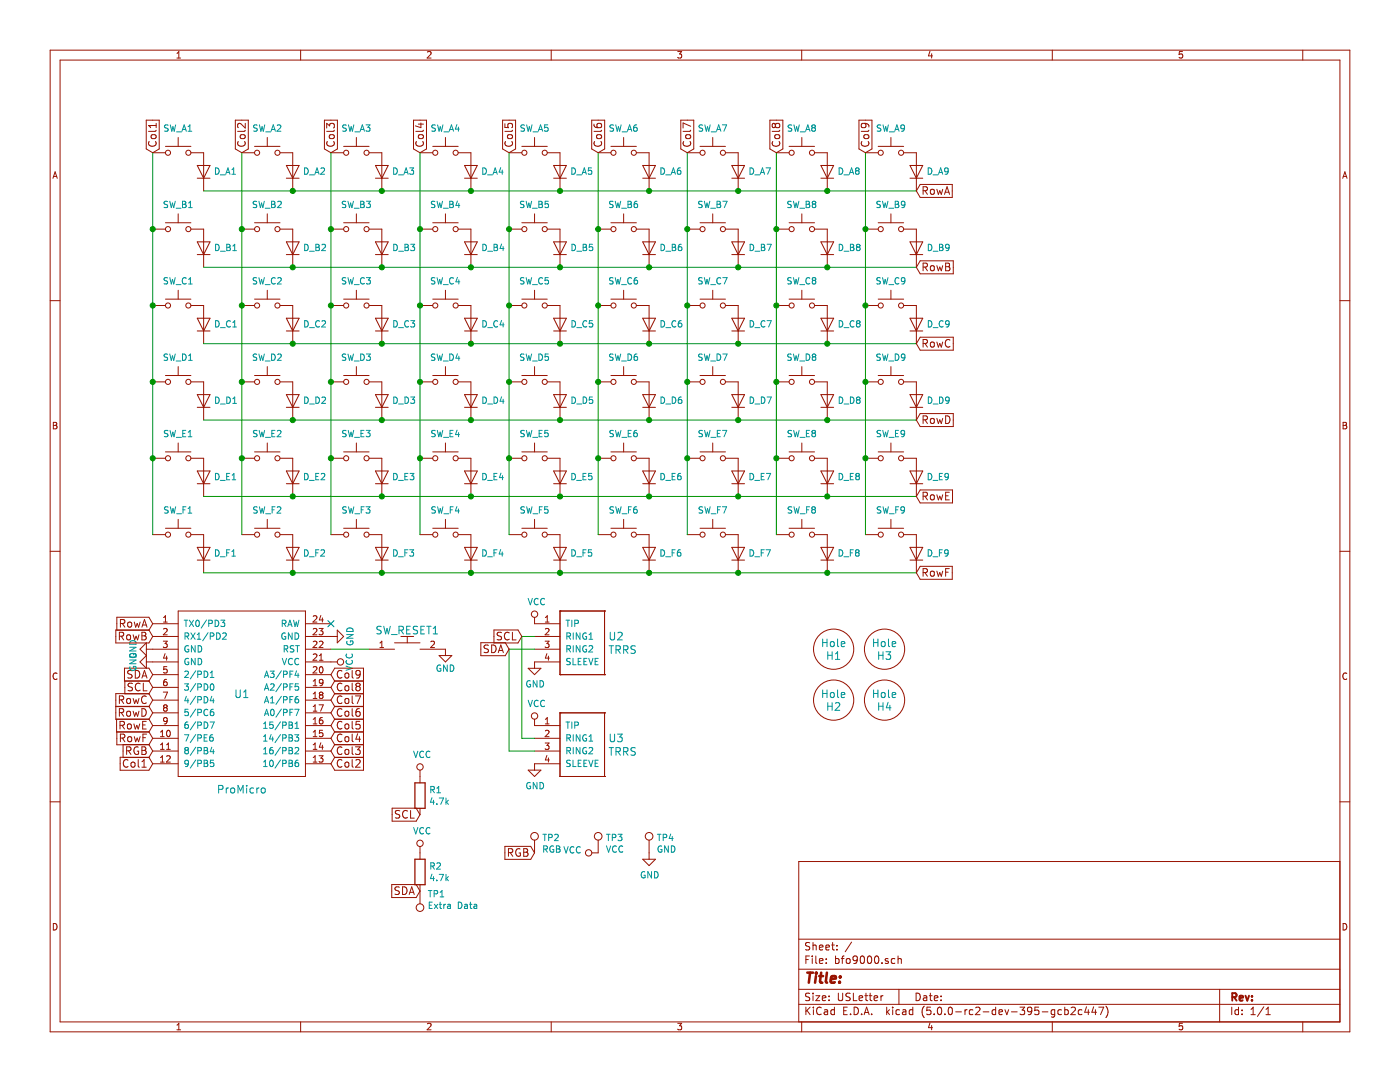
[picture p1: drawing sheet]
<svg xmlns="http://www.w3.org/2000/svg" width="279mm" height="216mm" viewBox="0 0 279 216" stroke-linecap="round" stroke-linejoin="round" font-family="sans-serif">
<g fill="none" stroke="#981200" stroke-width=".2">
<path d="M10 10h259.4v195.9h-259.4zM12 12h255.4v191.9h-255.4zM35.3 11.6h.7M35.3 10.6l.4-.3v1.3M60 10v2M85.3 10.4l.5-.1 .2 .3-.8 1h.8M110 10v2M135.3 10.3h.7l-.4 .5 .4 .1v.6l-.2 .1-.5-.1M160 10v2M185.6 10.2l-.3 1h.8M185.9 10.7v.9M210 10v2"/>
<path d="M236 10.3h-.6l-.1 .6 .2-.1h.4l.1 .7-.2 .1-.5-.1M260 10v2M10.6 35.6l.4-1.3 .4 1.3M10.7 35.2h.6M29.2 24h2.6v5.7l-1.3 .8-1.3-.8zM29.8 28.2a.73 .73 0 0 0 .5 1 .73 .73 0 0 0 .9-.7l-.2-.3M30.2 27l.7-.1 .2 .1 .1 .4-.3 .3h-.5l-.3-.3zM30.5 30.5h2.5M31.2 26l-.3 .2h-1.3M31.2 24.6v.9M31.2 25h-1.6l.5 .5M33 29.2h5.1"/>
<path d="M35.6 27.4v1.8M38.1 30.5h2.5v7.6M39.4 35.6h2.5M39.4 33h2.5l-1.3 2.6zM47 24h2.6v5.7l-1.3 .8-1.3-.8zM47.5 28.2a.73 .73 0 0 0 .6 1 .73 .73 0 0 0 .8-.7l-.1-.3M48 27l.6-.1 .3 .1v.4l-.3 .3h-.4l-.3-.3zM48.3 30.5h2.5M48.9 26l-.2 .2h-1.3M48.9 24.6v1l-1-1-.4 .1-.1 .2 .1 .6M50.8 29.2h5.1M53.3 27.4v1.8"/>
<path d="M55.9 30.5h2.5v7.6M57.1 35.6h2.6M57.1 33h2.6l-1.3 2.6zM64.7 24h2.6v5.7l-1.3 .8-1.3-.8zM65.2 25.6v-1l.6 .5 .1-.4h.7l.1 .2v.4l-.1 .3M65.3 28.2a.73 .73 0 0 0 .6 1 .73 .73 0 0 0 .8-.7l-.1-.3M65.8 27l.6-.1 .2 .1 .1 .4-.3 .3h-.4l-.3-.3zM66 30.5h2.6M66.7 26l-.2 .2h-1.3M68.6 29.2h5.1M71.1 27.4v1.8M73.7 30.5h2.5v7.6"/>
<path d="M74.9 35.6h2.6M74.9 33h2.6l-1.3 2.6zM82.5 24h2.6v5.7l-1.3 .8-1.3-.8zM83.1 28.2a.73 .73 0 0 0 .5 1 .73 .73 0 0 0 .9-.7l-.1-.3M83.5 24.8h1M83.6 27l.6-.1 .2 .1 .1 .4-.3 .3h-.4l-.3-.3zM83.8 30.5h2.6M84 24.5v1l-1.1-.4M84.5 26l-.2 .2h-1.3M86.4 29.2h5M88.9 27.4v1.8M91.4 30.5h2.6v7.6"/>
<path d="M92.7 35.6h2.5M92.7 33h2.5l-1.2 2.6zM100.3 24h2.6v5.7l-1.3 .8-1.3-.8zM100.8 24.7v.7l.7 .1-.2-.2 .1-.5 .2-.2 .5 .1 .2 .2-.2 .6M100.9 28.2a.73 .73 0 0 0 .5 1 .73 .73 0 0 0 .9-.7l-.2-.3M101.3 27l.7-.1 .2 .1 .1 .4-.3 .3h-.5l-.2-.3zM101.6 30.5h2.5M102.3 26l-.2 .2h-1.3M104.1 29.2h5.1M106.7 27.4v1.8M109.2 30.5h2.6v7.6M110.5 35.6h2.5"/>
<path d="M110.5 33h2.5l-1.2 2.6zM118.1 24h2.6v5.7l-1.3 .8-1.3-.8zM118.5 24.8l.1 .4 .3 .2a1.02 1.02 0 0 0 1.1-.1v-.5l-.6-.2-.3 .3 .1 .4 .2 .2M118.7 28.2a.73 .73 0 0 0 .5 1 .73 .73 0 0 0 .9-.7l-.2-.3M119.1 27l.7-.1 .2 .1 .1 .4-.3 .3h-.5l-.3-.3zM119.4 30.5h2.5M120.1 26l-.3 .2h-1.3M121.9 29.2h5.1M124.5 27.4v1.8M127 30.5h2.5v7.6M128.3 35.6h2.5M128.3 33h2.5l-1.3 2.6z"/>
<path d="M135.9 24h2.6v5.7l-1.3 .8-1.3-.8zM136.4 28.2a.73 .73 0 0 0 .6 1 .73 .73 0 0 0 .8-.7l-.1-.3M136.9 27l.6-.1 .3 .1v.4l-.3 .3h-.4l-.3-.3zM137.2 30.5h2.5M137.8 26l-.2 .2h-1.3M137.8 25.2l-1.5-.7v1.1M139.7 29.2h5.1M142.2 27.4v1.8M144.8 30.5h2.5v7.6M146 35.6h2.6M146 33h2.6l-1.3 2.6zM153.6 24h2.6v5.7l-1.3 .8-1.3-.8z"/>
<path d="M154.2 28.2a.73 .73 0 0 0 .6 1 .73 .73 0 0 0 .8-.7l-.1-.3M154.7 27l.6-.1 .2 .1 .1 .4-.3 .3h-.4l-.3-.3zM154.7 24.9l-.2-.3-.4 .3 .1 .5h.4l.1-.2M154.7 24.9l.3-.3 .5 .1 .1 .2-.1 .4-.2 .2-.4-.1-.2-.2M154.7 24.9v.3M154.9 30.5h2.6M155.6 26l-.2 .2h-1.3M157.5 29.2h5.1M160 27.4v1.8M162.6 30.5h2.5v7.6M163.8 35.6h2.6M163.8 33h2.6l-1.3 2.6z"/>
<path d="M171.4 24h2.6v5.7l-1.3 .8-1.3-.8zM172 28.2a.73 .73 0 0 0 .5 1 .73 .73 0 0 0 .9-.7l-.1-.3M172.5 27l.6-.1 .2 .1 .1 .4-.3 .3h-.4l-.3-.3zM172.5 24.6l.3 .3-.1 .4-.2 .2-.5-.2-.1-.4 .1-.2a1.06 1.06 0 0 1 1.4 .3v.3M172.7 30.5h2.6M173.4 26l-.2 .2h-1.3M175.3 29.2h5M177.8 27.4v1.8M180.3 30.5h2.6v7.6M181.6 35.6h2.5M181.6 33h2.5l-1.2 2.6zM183.6 36.8h6.4v2.6h-6.4l-.7-1.3z"/>
<path d="M184.2 38h.7l.2-.2-.1-.4-.8-.1v1.5M184.6 38l.5 .8M185.8 37.9l.2-.1 .4 .1 .1 .6-.2 .2-.3 .1-.2-.2zM187 37.8l.3 1 .3-.8 .3 .8 .2-1M188.5 38.8l.5-1.5 .5 1.5M188.6 38.4h.8M268 35.6l.4-1.3 .4 1.3M268.1 35.2h.6M10 60h2M30.5 45.7h2.5M33 44.4h5.1M33 59.7h5.1"/>
<path d="M35.6 42.7v1.7M35.6 57.9v1.8M38.1 45.7h2.5v7.6M39.4 50.8h2.5M39.4 48.3h2.5l-1.3 2.5zM48.3 45.7h2.5M50.8 44.4h5.1M50.8 59.7h5.1M53.3 42.7v1.7M53.3 57.9v1.8M55.9 45.7h2.5v7.6M57.1 50.8h2.6"/>
<path d="M57.1 48.3h2.6l-1.3 2.5zM66 45.7h2.6M68.6 44.4h5.1M68.6 59.7h5.1M71.1 42.7v1.7M71.1 57.9v1.8M73.7 45.7h2.5v7.6M74.9 50.8h2.6M74.9 48.3h2.6l-1.3 2.5zM83.8 45.7h2.6M86.4 44.4h5M86.4 59.7h5"/>
<path d="M88.9 42.7v1.7M88.9 57.9v1.8M91.4 45.7h2.6v7.6M92.7 50.8h2.5M92.7 48.3h2.5l-1.2 2.5zM101.6 45.7h2.5M104.1 44.4h5.1M104.1 59.7h5.1M106.7 42.7v1.7M106.7 57.9v1.8M109.2 45.7h2.6v7.6M110.5 48.3h2.5l-1.2 2.5z"/>
<path d="M110.5 50.8h2.5M119.4 45.7h2.5M121.9 44.4h5.1M121.9 59.7h5.1M124.5 42.7v1.7M124.5 57.9v1.8M127 45.7h2.5v7.6M128.3 50.8h2.5M128.3 48.3h2.5l-1.3 2.5zM137.2 45.7h2.5M139.7 44.4h5.1M139.7 59.7h5.1"/>
<path d="M142.2 42.7v1.7M142.2 57.9v1.8M144.8 45.7h2.5v7.6M146 50.8h2.6M146 48.3h2.6l-1.3 2.5zM154.9 45.7h2.6M157.5 44.4h5.1M157.5 59.7h5.1M160 42.7v1.7M160 57.9v1.8M162.6 45.7h2.5v7.6M163.8 50.8h2.6"/>
<path d="M163.8 48.3h2.6l-1.3 2.5zM172.7 45.7h2.6M175.3 44.4h5M175.3 59.7h5M177.8 42.7v1.7M177.8 57.9v1.8M180.3 45.7h2.6v7.6M181.6 50.8h2.5M181.6 48.3h2.5l-1.2 2.5zM183.6 52h6.6v2.6h-6.6l-.7-1.3zM184.2 53.3l.7-.1 .2-.2-.1-.4-.8-.1v1.5M184.6 53.3l.5 .7"/>
<path d="M185.8 53.1l.2-.1 .4 .1 .1 .6-.2 .2-.3 .1-.2-.1zM187 53l.3 1 .3-.7 .3 .7 .2-1M188.7 52.5l.8 .1v.5l-.3 .1 .3 .1 .1 .4-.3 .3h-.6zM188.7 53.2h.5M267.4 60h2M30.5 61h2.5M30.5 76.2h2.5M33 74.9h5.1M35.6 73.2v1.7M38.1 61h2.5v7.6M38.1 76.2h2.5v7.6M39.4 66h2.5"/>
<path d="M39.4 63.5h2.5l-1.3 2.5zM39.4 78.7h2.5l-1.3 2.6zM48.3 61h2.5M48.3 76.2h2.5M50.8 74.9h5.1M53.3 73.2v1.7M55.9 61h2.5v7.6M55.9 76.2h2.5v7.6M57.1 66h2.6M57.1 63.5h2.6l-1.3 2.5zM57.1 78.7h2.6l-1.3 2.6zM66 61h2.6"/>
<path d="M66 76.2h2.6M68.6 74.9h5.1M71.1 73.2v1.7M73.7 61h2.5v7.6M73.7 76.2h2.5v7.6M74.9 66h2.6M74.9 63.5h2.6l-1.3 2.5zM74.9 78.7h2.6l-1.3 2.6zM83.8 61h2.6M83.8 76.2h2.6M86.4 74.9h5M88.9 73.2v1.7"/>
<path d="M91.4 61h2.6v7.6M91.4 76.2h2.6v7.6M92.7 66h2.5M92.7 63.5h2.5l-1.2 2.5zM92.7 78.7h2.5l-1.2 2.6zM101.6 61h2.5M101.6 76.2h2.5M104.1 74.9h5.1M106.7 73.2v1.7M109.2 61h2.6v7.6M109.2 76.2h2.6v7.6M110.5 66h2.5"/>
<path d="M110.5 63.5h2.5l-1.2 2.5zM110.5 78.7h2.5l-1.2 2.6zM119.4 61h2.5M119.4 76.2h2.5M121.9 74.9h5.1M124.5 73.2v1.7M127 61h2.5v7.6M127 76.2h2.5v7.6M128.3 63.5h2.5l-1.3 2.5zM128.3 66h2.5M128.3 78.7h2.5l-1.3 2.6zM137.2 61h2.5"/>
<path d="M137.2 76.2h2.5M139.7 74.9h5.1M142.2 73.2v1.7M144.8 61h2.5v7.6M144.8 76.2h2.5v7.6M146 66h2.6M146 63.5h2.6l-1.3 2.5zM146 78.7h2.6l-1.3 2.6zM154.9 61h2.6M154.9 76.2h2.6M157.5 74.9h5.1M160 73.2v1.7"/>
<path d="M162.6 61h2.5v7.6M162.6 76.2h2.5v7.6M163.8 66h2.6M163.8 63.5h2.6l-1.3 2.5zM163.8 78.7h2.6l-1.3 2.6zM172.7 61h2.6M172.7 76.2h2.6M175.3 74.9h5M177.8 73.2v1.7M180.3 61h2.6v7.6M180.3 76.2h2.6v7.6M181.6 66h2.5"/>
<path d="M181.6 63.5h2.5l-1.2 2.5zM181.6 78.7h2.5l-1.2 2.6zM183.6 67.3h6.6v2.6h-6.6l-.7-1.3zM184.2 68.5h.7l.2-.3-.1-.3-.8-.2v1.6M184.6 68.5l.5 .8M185.8 68.4l.2-.2 .4 .2 .1 .6-.2 .2-.3 .1-.2-.2zM187 68.2l.3 1.1 .3-.8 .3 .8 .2-1.1M189.6 67.9a.7 .7 0 0 0-1 .6 .7 .7 0 0 0 .9 .7l.1-.1M10.6 84.3h.5l.2 .2-.2 .4 .3 .2-.2 .5h-.6zM10.6 84.9h.5M30.5 91.4h2.5M33 90.2h5.1"/>
<path d="M35.6 88.4v1.8M38.1 91.4h2.5v7.7M39.4 94h2.5l-1.3 2.5zM39.4 81.3h2.5M39.4 96.5h2.5M48.3 91.4h2.5M50.8 90.2h5.1M53.3 88.4v1.8M55.9 91.4h2.5v7.7M57.1 81.3h2.6M57.1 96.5h2.6M57.1 94h2.6l-1.3 2.5z"/>
<path d="M66 91.4h2.6M68.6 90.2h5.1M71.1 88.4v1.8M73.7 91.4h2.5v7.7M74.9 81.3h2.6M74.9 96.5h2.6M74.9 94h2.6l-1.3 2.5zM83.8 91.4h2.6M86.4 90.2h5M88.9 88.4v1.8M91.4 91.4h2.6v7.7M92.7 94h2.5l-1.2 2.5z"/>
<path d="M92.7 81.3h2.5M92.7 96.5h2.5M101.6 91.4h2.5M104.1 90.2h5.1M106.7 88.4v1.8M109.2 91.4h2.6v7.7M110.5 81.3h2.5M110.5 96.5h2.5M110.5 94h2.5l-1.2 2.5zM119.4 91.4h2.5M121.9 90.2h5.1M124.5 88.4v1.8"/>
<path d="M127 91.4h2.5v7.7M128.3 81.3h2.5M128.3 96.5h2.5M128.3 94h2.5l-1.3 2.5zM137.2 91.4h2.5M139.7 90.2h5.1M142.2 88.4v1.8M144.8 91.4h2.5v7.7M146 81.3h2.6M146 96.5h2.6M146 94h2.6l-1.3 2.5zM154.9 91.4h2.6"/>
<path d="M157.5 90.2h5.1M160 88.4v1.8M162.6 91.4h2.5v7.7M163.8 81.3h2.6M163.8 96.5h2.6M163.8 94h2.6l-1.3 2.5zM172.7 91.4h2.6M175.3 90.2h5M177.8 88.4v1.8M180.3 91.4h2.6v7.7M181.6 81.3h2.5M181.6 96.5h2.5"/>
<path d="M181.6 94h2.5l-1.2 2.5zM183.6 82.5h6.6v2.6h-6.6l-.7-1.3zM183.6 97.8h6.5v2.6h-6.5l-.7-1.3zM184.2 83.8l.7-.1 .2-.2-.1-.4-.8-.1v1.5M184.2 99l.7-.1 .2-.2-.1-.4-.8-.1v1.5M184.6 83.8l.5 .7M184.6 99l.5 .7M185.8 83.6l.2-.1 .4 .1 .1 .6-.2 .2-.3 .1-.2-.1zM185.8 98.9l.2-.2 .4 .2 .1 .5-.2 .3h-.3l-.2-.1zM187 83.5l.3 1 .3-.7 .3 .7 .2-1M187 98.7l.3 1 .3-.7 .3 .7 .2-1M188.7 83a.77 .77 0 0 1 .9 .7 .77 .77 0 0 1-.9 .8z"/>
<path d="M188.7 98.9h.5M189.5 98.2h-.8v1.5h.8M268 84.3h.5l.2 .2-.2 .4 .3 .2-.2 .5h-.6zM268 84.9h.5M10 110h2M30.5 106.7h2.5M33 105.4h5.1M35.6 103.6v1.8M38.1 106.7h2.5v7.6M39.4 111.8h2.5M39.4 109.2h2.5l-1.3 2.6zM48.3 106.7h2.5"/>
<path d="M50.8 105.4h5.1M53.3 103.6v1.8M55.9 106.7h2.5v7.6M57.1 111.8h2.6M57.1 109.2h2.6l-1.3 2.6zM66 106.7h2.6M68.6 105.4h5.1M71.1 103.6v1.8M73.7 106.7h2.5v7.6M74.9 111.8h2.6M74.9 109.2h2.6l-1.3 2.6zM83.8 106.7h2.6"/>
<path d="M86.4 105.4h5M88.9 103.6v1.8M91.4 106.7h2.6v7.6M92.7 111.8h2.5M92.7 109.2h2.5l-1.2 2.6zM101.6 106.7h2.5M104.1 105.4h5.1M106.7 103.6v1.8M109.2 106.7h2.6v7.6M110.5 111.8h2.5M110.5 109.2h2.5l-1.2 2.6zM119.4 106.7h2.5"/>
<path d="M121.9 105.4h5.1M124.5 103.6v1.8M127 106.7h2.5v7.6M128.3 111.8h2.5M128.3 109.2h2.5l-1.3 2.6zM137.2 106.7h2.5M139.7 105.4h5.1M142.2 103.6v1.8M144.8 106.7h2.5v7.6M146 111.8h2.6M146 109.2h2.6l-1.3 2.6zM154.9 106.7h2.6"/>
<path d="M157.5 105.4h5.1M160 103.6v1.8M162.6 106.7h2.5v7.6M163.8 111.8h2.6M163.8 109.2h2.6l-1.3 2.6zM172.7 106.7h2.6M175.3 105.4h5M177.8 103.6v1.8M180.3 106.7h2.6v7.6M181.6 111.8h2.5M181.6 109.2h2.5l-1.2 2.6zM183.6 113h6.4v2.6h-6.4l-.7-1.3z"/>
<path d="M184.2 114.2h.7l.2-.2-.1-.4-.8-.1v1.5M184.6 114.2l.5 .8M185.8 114.1l.2-.1 .4 .1 .1 .6-.2 .2-.3 .1-.2-.2zM187 114l.3 1 .3-.8 .3 .8 .2-1M188.7 114.2h.5M189.5 113.5h-.8v1.5M267.4 110h2M11.4 134.4a.62 .62 0 0 0-.9 .4 .62 .62 0 0 0 .7 .8l.2-.1M23.1 125.7h6.6l.8 1.3-.8 1.3h-6.6zM23.3 123.2h6.4l.8 1.3-.8 1.3h-6.4zM23.8 139.6h.7l.2-.2-.1-.4-.8-.1v1.5M23.8 126.9h.7l.2-.2-.1-.4-.8-.1v1.5"/>
<path d="M24 124.4l.8-.1 .1-.2-.1-.4-.8-.1v1.5M24.2 139.6l.5 .8M24.2 126.9l.5 .8M24.4 124.4l.5 .7M24.8 133.3h4.9l.8 1.3-.8 1.3h-4.9zM24.9 135.9h4.8l.8 1.3-.8 1.3h-4.8zM25.3 139.5l.3-.1 .4 .1 .1 .6-.2 .2-.3 .1-.3-.2zM25.3 126.8l.3-.1 .4 .1 .1 .6-.2 .2-.3 .1-.3-.2zM25.6 124.3l.2-.2 .4 .2 .1 .5-.2 .3h-.3l-.2-.1zM26.4 133.9l-.6-.1-.3 .3 .1 .3 .7 .3v.5a.62 .62 0 0 1-.8 0M26.4 136.4l-.5-.1-.3 .3v.3l.8 .4v.4a.62 .62 0 0 1-.8 .1M26.6 139.4l.3 1 .3-.8 .3 .8 .2-1"/>
<path d="M26.6 126.7l.3 1 .3-.8 .3 .8 .2-1M26.8 124.1l.3 1 .3-.7 .3 .7 .3-1M27 133.8a.77 .77 0 0 1 .9 .7 .77 .77 0 0 1-.9 .8zM28 136.4a.7 .7 0 0 0-1 .7 .7 .7 0 0 0 .9 .7l.1-.1M28.3 125.1l.5-1.5 .5 1.5M28.3 135.3l.5-1.5 .5 1.5M28.3 126.2h.5l.3 .2-.1 .3-.2 .2 .3 .1 .1 .4-.3 .3h-.6zM28.3 126.9h.5M28.5 124.7h.7M28.5 134.9h.7M28.6 136.3v1.5h.7M29.2 139a.73 .73 0 0 0-1 .5 .73 .73 0 0 0 .7 .9l.3-.2"/>
<path d="M29.2 132.1h6.4M29.2 129.5h6.4M29.2 128.3v5l-1.3-1.2 1.3-1.3-1.3-1.3zM30.5 124.5h5.1M30.5 139.7h5.1M30.5 137.2h5.1M30.5 127h5.1M30.5 134.6h5.1M30.5 139.7l-.8 1.3h-6.6M30.5 139.7l-.8-1.3h-6.6v5.1h6.6l.8-1.3M32.6 138.1h.8l-.5 1.3M32.6 127.9h.8l-.5 .5 .4 .1 .1 .5-.3 .2-.5-.1"/>
<path d="M32.6 124.1h.8M32.6 123.2l.4-.3v1.2M32.6 125.5l.5-.1 .3 .4-.8 .9h.8M32.9 130.4l-.3 .9h.8M33.2 130.9v.8M33.2 135.6h-.2a.79 .79 0 0 0-.1 1.2h.3l.2-.5-.3-.3h-.2l-.3 .3M33.3 133h-.6l-.1 .6 .5-.1 .3 .3v.3l-.3 .2-.5-.1M35.6 121.9h25.4v33h-25.4zM61 124.5h5M61 139.7h5M61 137.2h5M61 127h6.3"/>
<path d="M61 134.6h5M61 132.1h6.3M61 129.5h5M62.5 123l.5-.1 .2 .3-.7 .9h.7M62.5 135.9l.4-.3v1.2M62.5 138.5l.4-.4v1.3M62.5 139.4h.7M62.5 136.8h.7M62.5 125.5l.5-.1 .2 .4-.7 .9h.7M62.5 133.1l.5-.1 .2 .4-.7 .9h.7M62.5 128.1l.5-.2 .2 .4-.7 .9h.7M62.5 130.6l.5-.1 .2 .3-.7 .9h.7"/>
<path d="M63.7 125.4h.8l-.5 .5 .4 .1 .1 .4-.3 .3-.5-.2M63.7 128.1l.5-.2 .3 .4-.8 .9h.8M63.7 131.7h.8M63.7 130.8l.4-.3v1.2M63.9 133.1l.1-.1a.67 .67 0 0 1 .5 .7 .67 .67 0 0 1-.5 .6l-.3-.5zM64 138.7l-.3-.3 .3-.3h.2l.3 .3-.3 .3M64 138.7l-.3 .2 .1 .3 .2 .2 .3-.1 .2-.2v-.2l-.3-.2M64 138.7h.2M64 122.8l-.3 .9h.8M64.3 123.3v.8M64.5 136.1l-.3 .2h-.3l-.2-.2 .2-.5h.3l.2 .1a.84 .84 0 0 1-.3 1.1h-.2M66 137.2l.8 1.3h5.7"/>
<path d="M66 134.6l.8-1.3h5.7v20.4h-5.7l-.8-1.3M66 139.7l.8 1.3h5.7M66 134.6l.8 1.3h5.7M67.3 125.7l1.3 1.3-1.3 1.3zM68.2 136.4a.73 .73 0 0 0-.9 .6 .73 .73 0 0 0 .7 .8l.2-.1M68.2 133.9a.73 .73 0 0 0-.9 .5 .73 .73 0 0 0 .7 .9l.2-.1M68.2 139a.73 .73 0 0 0-.9 .5 .73 .73 0 0 0 .7 .9l.2-.2M68.9 139.5l.2-.1 .5 .1v.6l-.1 .2-.4 .1-.2-.2zM68.9 137l.2-.2 .5 .2v.5l-.1 .3h-.4l-.2-.1zM68.9 134.4l.2-.1 .5 .1v.6l-.1 .2-.4 .1-.2-.1zM70.3 136.3v1.3l.2 .2M70.3 133.8v1.3l.2 .2"/>
<path d="M70.3 138.9v1.3l.2 .2M70.9 138.9h1.1l-.7 1.5M71.3 137l-.3-.3 .3-.4h.3l.3 .3-.3 .4M71.3 137l-.3 .3v.2l.3 .3h.3l.3-.3v-.2l-.3-.3M71.3 137h.3M71.9 134.4l-.3 .3-.5-.1-.1-.2 .1-.5 .5-.1 .2 .1a1.14 1.14 0 0 1-.3 1.4h-.4M72.5 135.9h-5.7l-.8 1.3M72.5 138.4h-5.7l-.8 1.3M73.7 129.5h5M75.8 129.2h.8M75.8 128.3l.4-.4v1.3M78.7 128.3h5.1"/>
<path d="M80 127h2.5M81.3 127v1.3M83.8 129.5h5.1v1.3M86 128.1l.5-.2 .2 .4-.8 .9h.8M87.6 130.8h2.6l-1.3 1.3zM96 128.2h4.8l.8 1.3-.8 1.3h-4.8zM97.5 128.8l-.6-.1-.3 .3 .1 .3 .7 .3v.5a.62 .62 0 0 1-.8 0M98.1 128.7a.77 .77 0 0 1 .9 .8 .77 .77 0 0 1-.9 .7zM98.6 125.7h4.8l.7 1.3-.7 1.3h-4.8zM99.4 130.2l.5-1.5 .6 1.5M99.6 129.8h.7M100.1 126.2h-.6l-.3 .2 .1 .3 .7 .4v.4a.62 .62 0 0 1-.8 .1"/>
<path d="M101.6 126.3a.7 .7 0 0 0-1 .6 .7 .7 0 0 0 .9 .7l.1-.1M102.3 126.2v1.5h.7M105.4 133.3h2.5l-1.2 1.3zM106.7 123.2v1.3h5.1M106.7 127h5.1M106.7 129.5h5.1M108.8 127.9h.8l-.5 .5 .4 .1 .1 .5-.3 .2-.5-.1M108.8 124.1h.8M108.8 125.5l.5-.1 .3 .4-.8 .9h.8M108.8 123.2l.4-.3v1.2M109.1 130.4l-.3 .9h.8M109.4 130.9v.8"/>
<path d="M111.8 121.9h.1M111.8 134.6h.1M111.8 121.9h8.8M111.8 134.6h8.8M111.8 132.1h-5.1v1.2M111.8 121.9v12.7M120.6 121.9h.1M120.6 134.6h.1M120.6 121.9v12.7M268.8 134.4a.62 .62 0 0 0-.9 .4 .62 .62 0 0 0 .7 .8l.2-.1M10 160h2M23.1 140.9h6.6l.8 1.3"/>
<path d="M23.3 143.5h6.4l.8 1.3-.8 1.3h-6.4zM23.3 146h6.4l.8 1.3-.8 1.3h-6.4zM23.8 142.2l.7-.1 .2-.2-.1-.4-.8-.1v1.5M24 144.7h.7l.1-.3v-.3l-.8-.2v1.6M24 151.1h5.7l.8 1.3-.8 1.3h-5.7zM24 147.3l.8-.1 .1-.2-.1-.4-.8-.1v1.5M24.2 142.2l.5 .7M24.3 144.7l.5 .8M24.4 147.3l.5 .7M24.6 148.6h5.1l.8 1.3-.8 1.3h-5.1zM25.3 149.8l.7-.1 .1-.2v-.4l-.8-.1v1.5M25.3 142l.3-.1 .4 .1 .1 .6-.2 .2-.3 .1-.3-.1z"/>
<path d="M25.5 144.6l.2-.2 .4 .2 .1 .6-.1 .2-.4 .1-.2-.2zM25.6 147.1l.2-.1 .4 .1 .1 .6-.2 .2-.3 .1-.2-.1zM25.6 151.7a.7 .7 0 0 0-1 .6 .7 .7 0 0 0 .9 .7l.1-.1M25.6 149.8l.5 .7M26.2 152.2l.2-.1 .5 .1v.6l-.1 .2-.4 .1-.2-.2zM26.6 141.9l.3 1 .3-.7 .3 .7 .2-1M26.7 144.4l.3 1.1 .3-.8 .3 .8 .3-1.1M26.8 147l.3 1 .3-.7 .3 .7 .3-1M27.6 149.1a.71 .71 0 0 0-.9 .7 .71 .71 0 0 0 .9 .7l.1-.6h-.3M27.6 151.6v1.3l.2 .2M28.3 141.4a.77 .77 0 0 1 .9 .8 .77 .77 0 0 1-.9 .7zM28.3 149h.5l.3 .3-.1 .3-.2 .1 .3 .2 .1 .3-.3 .3h-.6z"/>
<path d="M28.3 153.1h.9M28.3 152l.5-.4v1.5M28.3 149.7h.5M28.5 144.7h.5M28.5 147.2h.5M29.2 143.9h-.7v1.6h.7M29.3 146.5h-.8v1.5M30.5 147.3h5.1M30.5 149.9h5.1M30.5 152.4h5.1M30.5 144.8h5.1M30.5 142.2h5.1"/>
<path d="M32 147h.8M32 146.1l.4-.4v1.3M32 148.6l.4-.3v1.2M32 151.2l.4-.4v1.3M32 149.5h.8M32 152.1h.8M32.9 141.2l-.3 .2v.3l.3 .2h.3l.2-.2v-.3l-.3-.2M32.9 141.2l-.3-.3 .3-.3h.2l.3 .3-.3 .3M32.9 141.2h.2M33.2 150.9l.5-.1 .3 .4-.8 .9h.8M33.2 149.5h.8M33.2 148.6l.4-.3v1.2"/>
<path d="M33.4 145.8l.2-.1a.67 .67 0 0 1 .4 .7 .67 .67 0 0 1-.4 .6l-.4-.5zM33.4 143.7l-.3 .3-.3-.1-.2-.2 .1-.4 .4-.1 .3 .2-.2 .9-.4 .1M61 147.3h5M61 149.9h5M61 152.4h5M61 144.8h5M61 142.2h5M62.5 147h.7M62.5 149.5h.7M62.5 152.1h.7M62.5 141l.4-.4v1.3M62.5 143.5l.4-.3v1.2"/>
<path d="M62.5 146.1l.4-.4v1.3M62.5 148.6l.4-.3v1.2M62.5 151.2l.4-.4v1.3M62.5 144.4h.7M62.5 141.9h.7M63.7 150.8h.8l-.5 .5 .4 .1 .1 .4-.3 .3-.5-.2M63.7 140.6h.8l-.5 1.3M64 148.2l-.3 .9h.8M64.3 143.2l-.4 .1-.2 .4 .1 .6 .5 .1 .2-.2-.2-.5h-.3l-.3 .2M64.3 148.7v.8M64.4 145.7h-.6l-.1 .6 .5-.1 .3 .3v.3l-.3 .2-.5-.1M66 142.2l.8 1.3h5.7"/>
<path d="M66 144.8l.8 1.3h5.7M66 147.3l.8 1.3h5.7M66 149.9l.8 1.3h5.7M68.2 141.5a.73 .73 0 0 0-.9 .6 .73 .73 0 0 0 .7 .8l.2-.1M68.2 144.1a.73 .73 0 0 0-.9 .5 .73 .73 0 0 0 .7 .9l.2-.2M68.2 146.6a.73 .73 0 0 0-.9 .5 .73 .73 0 0 0 .7 .9l.2-.1M68.2 149.1a.73 .73 0 0 0-.9 .6 .73 .73 0 0 0 .7 .8l.2-.1M68.2 151.7a.73 .73 0 0 0-.9 .5 .73 .73 0 0 0 .7 .9l.2-.2M68.9 147.1l.2-.1 .5 .1v.6l-.1 .2-.4 .1-.2-.1zM68.9 149.7l.2-.2 .5 .2v.5l-.1 .3h-.4l-.2-.1zM68.9 152.2l.2-.1 .5 .1v.6l-.1 .2-.4 .1-.2-.2zM68.9 144.6l.2-.2 .5 .2v.6l-.1 .2-.4 .1-.2-.2z"/>
<path d="M68.9 142l.2-.1 .5 .1v.6l-.1 .2-.4 .1-.2-.1zM70.3 141.4v1.3l.2 .2M70.3 143.9v1.3l.2 .3M70.3 146.5v1.3l.2 .2M70.3 149v1.3l.2 .2M70.3 151.6v1.3l.2 .2M70.9 149h1l-.5 .6 .4 .1v.7l-.2 .1h-.5l-.2-.1M71 151.7l.6-.1 .2 .1 .1 .3-1 1.1h1M71.4 146.4l-.4 1.1h1M71.7 141.4l-.4 .1a1.04 1.04 0 0 0 0 1.4l.5-.1 .1-.5-.3-.3h-.5l-.1 .3M71.7 147v1M71.8 143.9h-.7l-.1 .8 .2-.2 .5 .1 .2 .2-.1 .5-.2 .2-.6-.2"/>
<path d="M72.5 140.9h-5.7l-.8 1.3M72.5 143.5h-5.7l-.8 1.3M72.5 146h-5.7l-.8 1.3M72.5 148.6h-5.7l-.8 1.3M72.5 151.1h-5.7l-.8 1.3M83.8 153.7v2.5M105.4 153.7h2.5l-1.2 1.2zM106.7 147.3h5.1M106.7 149.9h5.1M106.7 143.5v1.3h5.1M108.8 148.3h.8l-.5 .4 .4 .2 .1 .4-.3 .2-.5-.1M108.8 145.8l.5-.1 .3 .4-.8 .9h.8"/>
<path d="M108.8 144.4h.8M108.8 143.5l.4-.3v1.2M109.1 150.7l-.3 .9h.8M109.4 151.2v.9M111.8 142.2h.1M111.8 154.9h.1M111.8 154.9h8.8M111.8 152.4h-5.1v1.3M111.8 142.2h8.8M111.8 142.2v12.7M120.6 142.2h.1M120.6 154.9h.1"/>
<path d="M120.6 142.2v12.7M267.4 160h2M78.2 176.5h4.9l.7 1.3-.7 1.3h-4.9zM78.3 161.3h4.8l.7 1.3-.7 1.3h-4.8zM79.7 177h-.6l-.3 .2 .1 .3 .7 .4v.4a.62 .62 0 0 1-.8 .1M79.8 161.8l-.6-.1-.3 .3 .1 .3 .7 .4v.4a.62 .62 0 0 1-.8 .1M80.3 177a.77 .77 0 0 1 .9 .7 .77 .77 0 0 1-.9 .8zM81.3 161.8a.7 .7 0 0 0-1 .7 .7 .7 0 0 0 .9 .7l.1-.1M81.7 178.5l.5-1.5 .5 1.5M81.8 178.1h.7M81.9 161.7v1.5h.8M83.8 161.3v1.3"/>
<path d="M83.8 168.9v2.5M83.8 176.5v3.8M100.8 168.9h5.1l.8 1.3-.8 1.3h-5.1zM101.5 170.1h.7l.1-.3v-.3l-.8-.2v1.6M101.8 170.1l.5 .8M103.8 169.4a.71 .71 0 0 0-.9 .7 .71 .71 0 0 0 .9 .7l.1-.6h-.3M104.5 169.3h.5l.3 .3-.1 .3-.2 .2 .3 .1 .1 .4-.3 .3h-.6zM104.5 170.1h.5M106.7 167.6v2.6M119.4 167.6v2.6h-1.3M128.3 171.4h2.5l-1.3 1.3zM129.5 167.6v3.8"/>
<path d="M267.4 171.9h-108v32M10.6 184.3a.65 .65 0 0 1 .8 .6 .65 .65 0 0 1-.8 .7zM159.4 197.4h108M159.4 193.4h108M159.4 187.4h108M160.8 191.5h.5M161.5 190.8h-.7v1.5M161.6 188.1h-.6l-.2 .2 .1 .4 .6 .3v.4l-.2 .2-.5-.1M161.6 198.2h-.6l-.2 .3 .1 .3 .6 .3v.4l-.2 .2-.5-.1M162.1 190.8v.1M162.1 191.3v1M162.3 188.1v1.5"/>
<path d="M162.3 198.2v.1M162.3 198.7v1M162.3 188.7l.2-.1h.3l.1 1M162.8 198.7h.8l-.8 1h.8M162.8 190.8v1.2l.2 .3M163.5 189.1l.7-.2v-.3h-.4l-.3 .2 .1 .7h.6M163.5 191.8l.7-.2v-.3h-.4l-.3 .2 .1 .7h.6M164.1 199.2l.7-.2-.1-.2-.4-.1-.2 .2 .1 .7h.5M164.8 189.1l.7-.2v-.3h-.5l-.2 .2 .1 .7h.6M164.9 192.1v.2M164.9 191.3v.2M165.5 198.8v.1"/>
<path d="M165.5 199.5v.2M166 188.6h.5M166.2 188.1v1.3l.3 .2M166.8 191.3h.4l.3 .2-.1 .6-.2 .2-.4-.1M166.8 190.8v1.5M167 189.4v.2M167 188.6v.2M167.3 198.2v1.2l.3 .3h.3l.3-.3v-1.2M167.9 191.3h.6M168.5 190.8l-.4 .2v1.3M169 191.4l.2-.1 .4 .1v.7l-.2 .2-.4-.2zM169.7 198.2h-.6l-.3 .3 .1 .3 .7 .3v.4l-.2 .2-.6-.1"/>
<path d="M170 188l-1.3 1.9M170.3 198.2v1.5h.7M171.1 191.4l-.3 .3-.4-.1-.2-.2 .2-.6h.4l.2 .1a1.19 1.19 0 0 1-.2 1.3l-.4 .1M171.4 199.2l.8-.2-.1-.2-.4-.1-.3 .2 .1 .7h.6M171.8 190.9l.4-.1a.94 .94 0 0 1 0 1.5l-.5-.3zM172.6 198.7h.6M172.8 198.2v1.3l.4 .2M173.2 190.9l.3-.1a.8 .8 0 0 1 .5 .7 .8 .8 0 0 1-.5 .8l-.3-.2-.1-.4zM173.5 198.7h.5M173.7 198.2v1.3l.3 .2M174.4 199.2l.8-.2-.1-.2-.4-.1-.3 .2 .1 .7h.6M174.7 190.8h.2a.8 .8 0 0 1 .5 .7 .8 .8 0 0 1-.5 .8 1 1 0 0 1-.2-1.5z"/>
<path d="M175.8 198.7v1M176 192.1v.2M176.2 198.7l-.4 .3M177.2 191.3a.37 .37 0 0 0-.5 .2v.2l.5 .1 .1 .2-.2 .3-.4-.1M178.6 191.3h-.4l-.3 .2 .1 .6 .2 .2 .4-.1M179.2 191.4l.1-.1a.37 .37 0 0 1 .6 .2v.8M179.2 190.8v1.5M179.4 197.4v3M182.8 198.2a.75 .75 0 0 1 .9 .7 .75 .75 0 0 1-.9 .8zM184.3 198.8h.6l.1 .9M185 199l-.5 .1-.2 .2 .2 .4 .5-.1M185.5 198.7h.5"/>
<path d="M185.7 198.2v1.3l.3 .2M186.5 199.2l.7-.2-.1-.2-.4-.1-.2 .2v.7h.6M187.8 199.5v.2M187.8 198.8v.1M243.4 197.4v6.5M268 184.3a.65 .65 0 0 1 .8 .6 .65 .65 0 0 1-.8 .7zM35.3 204.5l.4-.3v1.3M35.3 205.5h.7M60 203.9v2M85.3 204.3l.5-.1 .2 .3-.8 1h.8M110 203.9v2M135.3 204.2h.7l-.4 .5 .4 .1v.6l-.2 .1-.5-.1"/>
<path d="M159.4 200.4h108M160 203.9v2M160.8 201v1.5M161 201.6l.7 .9M161.7 201l-.9 .8M162.3 201v.1M162.3 201.5v1M163.9 201.1a.59 .59 0 0 0-.8 0 .59 .59 0 0 0-.1 .7 .56 .56 0 0 0 .3 .6 .56 .56 0 0 0 .6-.1M164.5 201.5h.6l.1 1M165.2 201.8l-.5 .1-.2 .2 .2 .4 .5-.1M166.5 201.5h-.4l-.3 .3 .1 .5 .2 .2 .4-.1M166.5 201v1.5"/>
<path d="M168.4 201.7h.5M169.1 201h-.7v1.5h.7M169.7 202.3v.2M170.5 201a.76 .76 0 0 1 .8 .7 .76 .76 0 0 1-.8 .8zM172 202.3v.2M172.5 202.5l.4-1.5 .6 1.5M172.6 202h.7M174 202.3v.2M177 201v1.5M177.1 201.9l.4 .6M177.5 201.5l-.5 .5M178.2 201v.1"/>
<path d="M178.2 201.5v1M179.5 201.5h-.4l-.3 .3 .1 .5 .2 .2 .4-.1M180.2 201.5h.5l.1 1M180.8 201.8l-.5 .1-.2 .2 .2 .4 .5-.1M182.2 201.5h-.5l-.2 .3v.5l.2 .2 .5-.1M182.2 201v1.5M184.5 200.8a1.71 1.71 0 0 0 0 2.2M185.6 204.1l-.3 1h.8M185.7 201h-.7l-.1 .7 .3-.2 .4 .1 .2 .2-.1 .5-.2 .2-.6-.2M185.9 204.6v.9M186.4 202.3v.2M187.2 201.1l.3-.1a.86 .86 0 0 1 .1 1.5 .79 .79 0 0 1-.4-1.4z"/>
<path d="M188.6 202.3v.2M189.4 201.1l.3-.1a.94 .94 0 0 1 0 1.5 .82 .82 0 0 1-.3-1.4zM190.7 201.9h1.2M192.6 201.5v1M193 201.5h-.3l-.1 .3M194.2 201.5h-.5l-.3 .3 .1 .5 .2 .2 .5-.1M194.7 201.1l.6-.1 .3 .4-1 1.1h1M196.2 201.9h1.2M198.7 201.5h-.4l-.3 .3 .1 .5 .2 .2 .4-.1M198.7 201v1.5M199.4 202l.7-.2-.1-.3h-.4l-.2 .2v.7h.6M200.6 201.5l.3 1 .4-1"/>
<path d="M201.9 201.9h1.1M203.6 201h.9l-.5 .5 .4 .2v.6l-.2 .2-.6-.2M205.9 201.6l-.3 .3-.4-.1-.1-.2 .1-.6h.4l.2 .1a1.19 1.19 0 0 1-.2 1.3l-.4 .1M207.3 201h-.7l-.1 .7 .2-.2 .5 .1 .1 .2v.5l-.2 .2-.6-.2M208 201.9h1.1M210 203.9v2M210.5 201.5h-.4l-.3 .3 .1 .5 .2 .2 .4-.1M210.5 201.5v1.2l-.3 .3-.3-.1M211.8 201.5h-.4l-.3 .3 .1 .5 .2 .2 .4-.1M212.5 201.5h.4l.3 .3-.1 .5-.2 .2-.4-.1M212.5 201v1.5M213.8 201.1l.6-.1 .2 .4-.9 1.1h.9"/>
<path d="M215.9 201.5h-.4l-.3 .3 .1 .5 .2 .2 .4-.1M216.8 200.9l-.3 1.1h.9M217.2 201.5v1M218.3 200.9l-.4 1.1h.9M218.6 201.5v1M219.3 201h1l-.7 1.5M220.7 200.8a1.71 1.71 0 0 1 0 2.2M236 204.2h-.6l-.1 .6 .2-.1h.4l.1 .7-.2 .1-.5-.1M245.8 201v1.5M247.2 201.5h-.5l-.2 .3 .1 .6h.6M247.2 201v1.5M247.9 202.3v.2"/>
<path d="M247.9 201.5v.2M249.7 202.5h.8M249.7 201.4l.4-.4v1.5M252.2 200.9l-1.2 1.9M252.7 202.5h.8M252.7 201.4l.4-.4v1.5M260 203.9v2"/>
<circle cx="33.5" cy="30.5" r=".51"/>
<circle cx="37.6" cy="30.5" r=".51"/>
<circle cx="51.3" cy="30.5" r=".51"/>
<circle cx="55.4" cy="30.5" r=".51"/>
<circle cx="69.1" cy="30.5" r=".51"/>
<circle cx="73.2" cy="30.5" r=".51"/>
<circle cx="86.9" cy="30.5" r=".51"/>
<circle cx="90.9" cy="30.5" r=".51"/>
<circle cx="104.6" cy="30.5" r=".51"/>
<circle cx="108.7" cy="30.5" r=".51"/>
<circle cx="122.4" cy="30.5" r=".51"/>
<circle cx="126.5" cy="30.5" r=".51"/>
<circle cx="140.2" cy="30.5" r=".51"/>
<circle cx="144.3" cy="30.5" r=".51"/>
<circle cx="158" cy="30.5" r=".51"/>
<circle cx="162.1" cy="30.5" r=".51"/>
<circle cx="175.8" cy="30.5" r=".51"/>
<circle cx="179.8" cy="30.5" r=".51"/>
<circle cx="33.5" cy="45.7" r=".51"/>
<circle cx="37.6" cy="45.7" r=".51"/>
<circle cx="51.3" cy="45.7" r=".51"/>
<circle cx="55.4" cy="45.7" r=".51"/>
<circle cx="69.1" cy="45.7" r=".51"/>
<circle cx="73.2" cy="45.7" r=".51"/>
<circle cx="86.9" cy="45.7" r=".51"/>
<circle cx="90.9" cy="45.7" r=".51"/>
<circle cx="104.6" cy="45.7" r=".51"/>
<circle cx="108.7" cy="45.7" r=".51"/>
<circle cx="122.4" cy="45.7" r=".51"/>
<circle cx="126.5" cy="45.7" r=".51"/>
<circle cx="140.2" cy="45.7" r=".51"/>
<circle cx="144.3" cy="45.7" r=".51"/>
<circle cx="158" cy="45.7" r=".51"/>
<circle cx="162.1" cy="45.7" r=".51"/>
<circle cx="175.8" cy="45.7" r=".51"/>
<circle cx="179.8" cy="45.7" r=".51"/>
<circle cx="33.5" cy="76.2" r=".51"/>
<circle cx="33.5" cy="61" r=".51"/>
<circle cx="37.6" cy="76.2" r=".51"/>
<circle cx="37.6" cy="61" r=".51"/>
<circle cx="51.3" cy="76.2" r=".51"/>
<circle cx="51.3" cy="61" r=".51"/>
<circle cx="55.4" cy="76.2" r=".51"/>
<circle cx="55.4" cy="61" r=".51"/>
<circle cx="69.1" cy="76.2" r=".51"/>
<circle cx="69.1" cy="61" r=".51"/>
<circle cx="73.2" cy="76.2" r=".51"/>
<circle cx="73.2" cy="61" r=".51"/>
<circle cx="86.9" cy="61" r=".51"/>
<circle cx="86.9" cy="76.2" r=".51"/>
<circle cx="90.9" cy="76.2" r=".51"/>
<circle cx="90.9" cy="61" r=".51"/>
<circle cx="104.6" cy="76.2" r=".51"/>
<circle cx="104.6" cy="61" r=".51"/>
<circle cx="108.7" cy="61" r=".51"/>
<circle cx="108.7" cy="76.2" r=".51"/>
<circle cx="122.4" cy="76.2" r=".51"/>
<circle cx="122.4" cy="61" r=".51"/>
<circle cx="126.5" cy="61" r=".51"/>
<circle cx="126.5" cy="76.2" r=".51"/>
<circle cx="140.2" cy="61" r=".51"/>
<circle cx="140.2" cy="76.2" r=".51"/>
<circle cx="144.3" cy="61" r=".51"/>
<circle cx="144.3" cy="76.2" r=".51"/>
<circle cx="158" cy="61" r=".51"/>
<circle cx="158" cy="76.2" r=".51"/>
<circle cx="162.1" cy="61" r=".51"/>
<circle cx="162.1" cy="76.2" r=".51"/>
<circle cx="175.8" cy="76.2" r=".51"/>
<circle cx="175.8" cy="61" r=".51"/>
<circle cx="179.8" cy="76.2" r=".51"/>
<circle cx="179.8" cy="61" r=".51"/>
<circle cx="33.5" cy="91.4" r=".51"/>
<circle cx="37.6" cy="91.4" r=".51"/>
<circle cx="51.3" cy="91.4" r=".51"/>
<circle cx="55.4" cy="91.4" r=".51"/>
<circle cx="69.1" cy="91.4" r=".51"/>
<circle cx="73.2" cy="91.4" r=".51"/>
<circle cx="86.9" cy="91.4" r=".51"/>
<circle cx="90.9" cy="91.4" r=".51"/>
<circle cx="104.6" cy="91.4" r=".51"/>
<circle cx="108.7" cy="91.4" r=".51"/>
<circle cx="122.4" cy="91.4" r=".51"/>
<circle cx="126.5" cy="91.4" r=".51"/>
<circle cx="140.2" cy="91.4" r=".51"/>
<circle cx="144.3" cy="91.4" r=".51"/>
<circle cx="158" cy="91.4" r=".51"/>
<circle cx="162.1" cy="91.4" r=".51"/>
<circle cx="175.8" cy="91.4" r=".51"/>
<circle cx="179.8" cy="91.4" r=".51"/>
<circle cx="33.5" cy="106.7" r=".51"/>
<circle cx="37.6" cy="106.7" r=".51"/>
<circle cx="51.3" cy="106.7" r=".51"/>
<circle cx="55.4" cy="106.7" r=".51"/>
<circle cx="69.1" cy="106.7" r=".51"/>
<circle cx="73.2" cy="106.7" r=".51"/>
<circle cx="86.9" cy="106.7" r=".51"/>
<circle cx="90.9" cy="106.7" r=".51"/>
<circle cx="104.6" cy="106.7" r=".51"/>
<circle cx="108.7" cy="106.7" r=".51"/>
<circle cx="122.4" cy="106.7" r=".51"/>
<circle cx="126.5" cy="106.7" r=".51"/>
<circle cx="140.2" cy="106.7" r=".51"/>
<circle cx="144.3" cy="106.7" r=".51"/>
<circle cx="158" cy="106.7" r=".51"/>
<circle cx="162.1" cy="106.7" r=".51"/>
<circle cx="175.8" cy="106.7" r=".51"/>
<circle cx="179.8" cy="106.7" r=".51"/>
<circle cx="67.9" cy="132.1" r=".64"/>
<circle cx="106.7" cy="122.6" r=".64"/>
<circle cx="166.4" cy="139.7" r="4"/>
<circle cx="166.4" cy="129.5" r="4"/>
<circle cx="176.5" cy="139.7" r="4"/>
<circle cx="176.5" cy="129.5" r="4"/>
<circle cx="83.8" cy="153" r=".64"/>
<circle cx="106.7" cy="142.9" r=".64"/>
<circle cx="83.8" cy="168.3" r=".64"/>
<circle cx="106.7" cy="166.9" r=".76"/>
<circle cx="117.5" cy="170.2" r=".64"/>
<circle cx="119.4" cy="166.9" r=".76"/>
<circle cx="129.5" cy="166.9" r=".76"/>
<circle cx="83.8" cy="181.1" r=".76"/>
</g>
<g fill="none" stroke="#009596" stroke-width=".2">
<path d="M33.6 25l-.5-.1-.3 .3 .1 .3 .6 .2v.4l-.2 .1-.5-.1M34 24.9l.3 1.3 .2-.9 .3 .9 .3-1.3M35.3 26.3h.9M36.3 26.2l.5-1.3 .4 1.3M36.4 25.8h.7M37.5 26.2h.8M37.5 25.3l.4-.4v1.3M43 33.5a.64 .64 0 0 1 .7 .6 .64 .64 0 0 1-.7 .7zM44 34.9h.9M45.1 34.8l.4-1.3 .4 1.3M45.2 34.4h.6M46.3 34.8h.7"/>
<path d="M46.3 33.9l.3-.4v1.3M51.3 25l-.4-.1-.3 .3 .1 .3 .6 .2v.4l-.2 .1-.5-.1M51.8 24.9l.3 1.3 .2-.9 .3 .9 .2-1.3M53 26.3h1M54.1 26.2l.4-1.3 .5 1.3M54.2 25.8h.6M55.3 25l.5-.1 .3 .4-.8 .9h.8M60.8 33.5a.64 .64 0 0 1 .7 .6 .64 .64 0 0 1-.7 .7zM61.7 34.9h1M62.8 34.8l.5-1.3 .4 1.3M63 34.4h.6M64.1 33.6l.4-.1 .3 .4-.8 .9h.8"/>
<path d="M69.1 25l-.5-.1-.2 .3 .1 .3 .6 .2v.4l-.2 .1-.5-.1M69.5 24.9l.3 1.3 .3-.9 .2 .9 .3-1.3M70.8 26.3h1M71.9 26.2l.4-1.3 .4 1.3M72 25.8h.6M73.1 24.9h.7l-.4 .5 .4 .1v.5l-.2 .2-.5-.1M78.6 33.5a.64 .64 0 0 1 .7 .6 .64 .64 0 0 1-.7 .7zM79.5 34.9h1M80.6 34.8l.5-1.3 .4 1.3M80.7 34.4h.7M81.8 33.5h.7l-.4 .5 .4 .1-.1 .6-.5 .1-.1-.2M86.9 25l-.5-.1-.2 .3 .1 .3 .5 .2v.4l-.2 .1-.4-.1"/>
<path d="M87.3 24.9l.3 1.3 .3-.9 .2 .9 .3-1.3M88.6 26.3h1M89.7 26.2l.4-1.3 .4 1.3M89.8 25.8h.6M91.2 24.9l-.3 .9h.8M91.5 25.3v.9M96.3 33.5a.64 .64 0 0 1 .8 .6 .64 .64 0 0 1-.8 .7zM97.3 34.9h1M98.4 34.8l.4-1.3 .4 1.3M98.5 34.4h.6M99.9 33.5l-.3 .8h.8M100.2 33.9v.9"/>
<path d="M104.7 25l-.5-.1-.3 .3 .2 .3 .5 .2v.4l-.2 .1-.5-.1M105.1 24.9l.3 1.3 .2-.9 .3 .9 .3-1.3M106.4 26.3h.9M107.4 26.2l.5-1.3 .4 1.3M107.6 25.8h.6M109.3 24.9h-.6v.6l.4-.1 .3 .3v.3l-.3 .2-.4-.1M114.1 33.5a.64 .64 0 0 1 .8 .6 .64 .64 0 0 1-.8 .7zM115.1 34.9h1M116.2 34.8l.4-1.3 .4 1.3M116.3 34.4h.6M118.1 33.5h-.7v.6l.2-.1 .4 .1 .1 .5-.2 .2-.5-.2M122.5 25l-.5-.1-.3 .3 .1 .3 .6 .2v.4l-.2 .1-.5-.1"/>
<path d="M122.9 24.9l.3 1.3 .2-.9 .3 .9 .3-1.3M124.2 26.3h.9M125.2 26.2l.5-1.3 .4 1.3M125.3 25.8h.7M127.1 24.9l-.5 .1-.2 .5 .1 .6h.6l.1-.1-.1-.5-.4-.1-.3 .3M131.9 33.5a.64 .64 0 0 1 .7 .6 .64 .64 0 0 1-.7 .7zM132.9 34.9h.9M134 34.8l.4-1.3 .4 1.3M134.1 34.4h.6M135.8 33.5l-.4 .1a.87 .87 0 0 0 0 1.2l.4-.2v-.5l-.4-.1-.2 .2M140.2 25l-.4-.1-.3 .3 .1 .3 .6 .2v.4l-.2 .1-.5-.1M140.7 24.9l.3 1.3 .2-.9 .3 .9 .2-1.3"/>
<path d="M141.9 26.3h1M143 26.2l.4-1.3 .5 1.3M143.1 25.8h.6M144.2 24.9h.8l-.5 1.3M149.7 33.5a.64 .64 0 0 1 .7 .6 .64 .64 0 0 1-.7 .7zM150.6 34.9h1M151.7 34.8l.5-1.3 .4 1.3M151.9 34.4h.6M152.9 33.5h.8l-.5 1.3M158 25l-.5-.1-.2 .3 .1 .3 .6 .2v.4l-.2 .1-.5-.1M158.4 24.9l.3 1.3 .3-.9 .2 .9 .3-1.3M159.7 26.3h1"/>
<path d="M160.8 26.2l.4-1.3 .4 1.3M160.9 25.8h.6M162.3 25.5l-.3 .2 .1 .4 .2 .1 .3-.1 .1-.1v-.3l-.2-.2M162.3 25.5l-.3-.3 .3-.3h.2l.2 .3-.2 .3M162.3 25.5h.2M167.5 33.5a.64 .64 0 0 1 .7 .6 .64 .64 0 0 1-.7 .7zM168.4 34.9h1M169.5 34.8l.5-1.3 .4 1.3M169.6 34.4h.7M171 34.1l-.3-.3 .3-.3 .4 .1v.3l-.2 .2M171 34.1l-.3 .2v.2l.3 .3 .3-.1 .1-.2v-.3l-.2-.1M171 34.1h.2"/>
<path d="M175.8 25l-.5-.1-.2 .3 .1 .3 .5 .2v.4l-.2 .1-.4-.1M176.2 24.9l.3 1.3 .3-.9 .2 .9 .3-1.3M177.5 26.3h1M178.6 26.2l.4-1.3 .4 1.3M178.7 25.8h.6M180.5 25.5l-.2 .2h-.4l-.1-.2v-.5l.5-.1 .2 .3-.2 .9-.4 .1M185.2 33.5a.64 .64 0 0 1 .8 .6 .64 .64 0 0 1-.8 .7zM186.2 34.9h1M187.3 34.8l.4-1.3 .4 1.3M187.4 34.4h.6M189.2 34.1l-.2 .2-.4-.1v-.6l.4-.1 .2 .3v.7l-.2 .2-.4 .1M33.5 40.2h-.5l-.2 .1v.3l.6 .3 .1 .3-.3 .2h-.5"/>
<path d="M33.5 55.5l-.5-.1-.2 .1v.4l.6 .2 .1 .3-.3 .3-.5-.1M33.9 40.2l.3 1.2 .2-.9 .3 .9 .3-1.2M33.9 55.4l.3 1.3 .2-.9 .3 .9 .3-1.3M35.2 41.6h.9M35.2 56.8h.9M36.4 40.2l.6 .1 .1 .2-.2 .3 .3 .2-.2 .4h-.6zM36.4 40.8h.5M37.2 55.5a.56 .56 0 0 0-.8 .1 .56 .56 0 0 0 0 .8l.4 .3 .4-.2M37.6 40.5l.4-.3v1.2M37.6 41.4h.8M37.6 55.8l.4-.4v1.3M37.6 56.7h.8"/>
<path d="M43 48.7a.64 .64 0 0 1 .7 .7 .64 .64 0 0 1-.7 .6zM44 50.1h1M45.3 48.7h.4l.2 .3-.2 .4 .3 .2-.3 .4h-.4zM45.3 49.4h.4M46.5 49.1l.3-.4v1.3M46.5 50h.7M51.2 40.2h-.5l-.1 .1v.3l.5 .3 .1 .3-.2 .2h-.5M51.2 55.5l-.5-.1-.1 .1v.4l.5 .2 .1 .3-.2 .3-.5-.1M51.7 40.2l.3 1.2 .2-.9 .3 .9 .3-1.2M51.7 55.4l.3 1.3 .2-.9 .3 .9 .3-1.3M52.9 41.6h1M52.9 56.8h1"/>
<path d="M54.2 40.2l.6 .1 .1 .2-.3 .3 .3 .2-.1 .4h-.6zM54.2 40.8h.4M54.9 55.5a.56 .56 0 0 0-.7 .1 .56 .56 0 0 0 0 .8l.4 .3 .3-.2M55.4 40.3l.5-.1 .2 .3-.8 .9h.8M55.4 55.5l.5-.1 .2 .4-.8 .9h.8M60.8 48.7a.64 .64 0 0 1 .7 .7 .64 .64 0 0 1-.7 .6zM61.8 50.1h.9M63 48.7h.4l.3 .3-.3 .4 .4 .2-.3 .4h-.5zM63 49.4h.4M64.2 48.9l.5-.2 .3 .4-.8 .9h.8M69 40.2h-.5l-.1 .1v.3l.5 .3 .1 .3-.2 .2h-.5M69 55.5l-.5-.1-.1 .1v.4l.5 .2 .1 .3-.2 .3-.5-.1"/>
<path d="M69.4 40.2l.3 1.2 .3-.9 .2 .9 .3-1.2M69.4 55.4l.3 1.3 .3-.9 .2 .9 .3-1.3M70.7 41.6h1M70.7 56.8h1M72 40.2l.6 .1v.2l-.2 .3 .3 .2-.1 .4h-.6zM72 40.8h.4M72.7 55.5a.56 .56 0 0 0-.7 .1 .56 .56 0 0 0 0 .8l.3 .3 .4-.2M73.1 40.2h.8l-.4 .4 .4 .2v.5l-.2 .1-.6-.1M73.1 55.4h.8l-.4 .5 .4 .1v.5l-.2 .2-.6-.2M78.6 48.7a.64 .64 0 0 1 .7 .7 .64 .64 0 0 1-.7 .6zM79.6 50.1h.9M80.8 48.7h.4l.3 .3-.3 .4 .3 .2-.2 .4h-.5z"/>
<path d="M80.8 49.4h.4M82 48.7h.8l-.5 .5 .4 .2 .1 .4-.3 .2-.5-.1M86.8 55.5l-.5-.1-.2 .1v.4l.6 .2 .1 .3-.2 .3-.5-.1M86.8 40.2h-.5l-.2 .1v.3l.6 .3 .1 .3-.2 .2h-.5M87.2 40.2l.3 1.2 .3-.9 .2 .9 .3-1.2M87.2 55.4l.3 1.3 .3-.9 .2 .9 .3-1.3M88.5 41.6h1M88.5 56.8h1M89.8 40.2l.6 .1v.2l-.2 .3 .3 .2-.1 .4h-.6zM89.8 40.8h.4M90.5 55.5a.56 .56 0 0 0-.7 .1 .56 .56 0 0 0 0 .8l.3 .3 .4-.2M91.3 40.1l-.3 .9h.8"/>
<path d="M91.3 55.3l-.3 .9h.8M91.6 40.6v.8M91.6 55.8v.9M96.4 48.7a.64 .64 0 0 1 .7 .7 .64 .64 0 0 1-.7 .6zM97.3 50.1h1M98.6 48.7h.4l.3 .3-.3 .4 .3 .2-.2 .4h-.5zM98.6 49.4h.4M100.1 48.7l-.3 .9h.8M100.4 49.2v.8M104.6 40.2h-.5l-.2 .1v.3l.6 .3 .1 .3-.3 .2h-.4M104.6 55.5l-.5-.1-.2 .1v.4l.6 .2 .1 .3-.3 .3-.4-.1M105 40.2l.3 1.2 .2-.9 .3 .9 .3-1.2"/>
<path d="M105 55.4l.3 1.3 .2-.9 .3 .9 .3-1.3M106.3 41.6h.9M106.3 56.8h.9M107.5 40.2l.7 .1v.2l-.2 .3 .3 .2-.1 .4h-.7zM107.5 40.8h.5M108.3 55.5a.56 .56 0 0 0-.8 .1 .56 .56 0 0 0 0 .8l.4 .3 .4-.2M109.4 40.2h-.6v.6l.1-.2 .5 .2v.5l-.2 .1-.4-.1M109.4 55.4h-.6v.6l.1-.1 .5 .1v.5l-.2 .2-.4-.2M114.1 48.7a.64 .64 0 0 1 .8 .7 .64 .64 0 0 1-.8 .6zM115.1 50.1h1M116.4 48.7h.4l.2 .3-.2 .4 .3 .2-.2 .4h-.5zM116.4 49.4h.4"/>
<path d="M118.2 48.7h-.5l-.1 .7 .5-.2 .2 .3v.3l-.2 .2-.5-.1M122.4 40.2h-.5l-.2 .1v.3l.6 .3 .1 .3-.3 .2h-.5M122.4 55.5l-.5-.1-.2 .1v.4l.6 .2 .1 .3-.3 .3-.5-.1M122.8 40.2l.3 1.2 .2-.9 .3 .9 .3-1.2M122.8 55.4l.3 1.3 .2-.9 .3 .9 .3-1.3M124.1 41.6h.9M124.1 56.8h.9M125.3 40.2l.6 .1 .1 .2-.2 .3 .3 .2-.2 .4h-.6zM125.3 40.8h.5M126.1 55.5a.56 .56 0 0 0-.8 .1 .56 .56 0 0 0 0 .8l.4 .3 .4-.2M127.1 40.2h-.3a.87 .87 0 0 0 0 1.2l.4-.1v-.5l-.4-.2-.3 .3M127.1 55.4l-.3 .1a.87 .87 0 0 0 0 1.2l.4-.2v-.5l-.4-.1-.3 .2"/>
<path d="M131.9 48.7a.64 .64 0 0 1 .7 .7 .64 .64 0 0 1-.7 .6zM132.9 50.1h1M134.2 48.7h.4l.2 .3-.2 .4 .3 .2-.3 .4h-.4zM134.2 49.4h.4M136 48.7h-.3a.79 .79 0 0 0-.1 1.3h.4l.1-.5-.3-.3h-.2l-.2 .3M140.1 40.2h-.5l-.1 .1v.3l.5 .3 .1 .3-.2 .2h-.5M140.1 55.5l-.5-.1-.1 .1v.4l.5 .2 .1 .3-.2 .3-.5-.1M140.6 40.2l.3 1.2 .2-.9 .3 .9 .3-1.2M140.6 55.4l.3 1.3 .2-.9 .3 .9 .3-1.3M141.8 41.6h1M141.8 56.8h1M143.1 40.2l.6 .1 .1 .2-.3 .3 .3 .2-.1 .4h-.6z"/>
<path d="M143.1 40.8h.4M143.8 55.5a.56 .56 0 0 0-.7 .1 .56 .56 0 0 0 0 .8l.4 .3 .3-.2M144.2 40.2h.9l-.5 1.2M144.2 55.4h.9l-.5 1.3M149.7 48.7a.64 .64 0 0 1 .7 .7 .64 .64 0 0 1-.7 .6zM150.7 50.1h.9M151.9 48.7h.4l.3 .3-.3 .4 .4 .2-.3 .4h-.5zM151.9 49.4h.4M153.1 48.7h.8l-.5 1.3M157.9 40.2h-.5l-.1 .1v.3l.5 .3 .1 .3-.2 .2h-.5M157.9 55.5l-.5-.1-.1 .1v.4l.5 .2 .1 .3-.2 .3-.5-.1M158.3 40.2l.3 1.2 .3-.9 .2 .9 .3-1.2"/>
<path d="M158.3 55.4l.3 1.3 .3-.9 .2 .9 .3-1.3M159.6 41.6h1M159.6 56.8h1M160.9 40.2l.6 .1v.2l-.2 .3 .3 .2-.1 .4h-.6zM160.9 40.8h.4M161.6 55.5a.56 .56 0 0 0-.7 .1 .56 .56 0 0 0 0 .8l.3 .3 .4-.2M162.3 40.7l-.2 .2v.3l.2 .2h.3l.2-.2v-.4l-.2-.1M162.3 40.7l-.2-.2 .2-.3 .5 .1v.3l-.2 .1M162.3 56l-.2 .2v.2l.2 .3h.3l.2-.3v-.3l-.2-.1M162.3 56l-.2-.3 .2-.3 .5 .1v.3l-.2 .2M162.3 40.7h.3M162.3 56h.3"/>
<path d="M167.5 48.7a.64 .64 0 0 1 .7 .7 .64 .64 0 0 1-.7 .6zM168.5 50.1h.9M169.7 48.7h.4l.3 .3-.3 .4 .3 .2-.2 .4h-.5zM169.7 49.4h.4M171.2 49.3l-.3-.3 .3-.3h.2l.3 .3-.3 .3M171.2 49.3l-.3 .2v.3l.3 .2h.3l.2-.2v-.3l-.3-.2M171.2 49.3h.2M175.7 40.2h-.5l-.2 .1v.3l.6 .3 .1 .3-.2 .2h-.5M175.7 55.5l-.5-.1-.2 .1v.4l.6 .2 .1 .3-.2 .3-.5-.1M176.1 40.2l.3 1.2 .3-.9 .2 .9 .3-1.2M176.1 55.4l.3 1.3 .3-.9 .2 .9 .3-1.3M177.4 41.6h1"/>
<path d="M177.4 56.8h1M178.7 40.2l.6 .1v.2l-.2 .3 .3 .2-.1 .4h-.6zM178.7 40.8h.4M179.4 55.5a.56 .56 0 0 0-.7 .1 .56 .56 0 0 0 0 .8l.3 .3 .4-.2M180.6 40.7l-.2 .2h-.4l-.1-.6 .5-.1 .2 .2-.1 .7-.1 .3h-.4M180.6 56l-.2 .2-.4-.1-.1-.6 .5-.1 .2 .3-.1 .7-.1 .2-.4 .1M185.3 48.7a.64 .64 0 0 1 .7 .7 .64 .64 0 0 1-.7 .6zM186.2 50.1h1M187.5 48.7h.4l.3 .3-.3 .4 .3 .2-.2 .4h-.5zM187.5 49.4h.4M189.4 49.3l-.2 .2h-.4l-.1-.2 .1-.4 .4-.2 .2 .3-.1 .9-.5 .1M33.5 70.7l-.5-.1-.2 .2v.3l.6 .3 .1 .3-.3 .2h-.5"/>
<path d="M33.9 70.6l.3 1.3 .2-.9 .3 .9 .3-1.3M35.2 72h.9M36.4 70.6a.64 .64 0 0 1 .8 .7 .64 .64 0 0 1-.8 .6zM37.6 71l.4-.4v1.3M37.6 71.9h.8M43 64a.64 .64 0 0 1 .7 .6 .64 .64 0 0 1-.7 .7zM43 79.2a.64 .64 0 0 1 .7 .7 .64 .64 0 0 1-.7 .6zM44 65.4h1M45.3 79.2a.64 .64 0 0 1 .7 .7 .64 .64 0 0 1-.7 .6zM46 64.1a.56 .56 0 0 0-.8 .5 .56 .56 0 0 0 .8 .5M46.5 64.3l.3-.3v1.3M46.5 79.6l.3-.4v1.3"/>
<path d="M46.5 65.3h.7M51.2 70.7l-.5-.1-.1 .2v.3l.5 .3 .1 .3-.2 .2h-.5M51.7 70.6l.3 1.3 .2-.9 .3 .9 .3-1.3M52.9 72h1M54.2 70.6a.64 .64 0 0 1 .7 .7 .64 .64 0 0 1-.7 .6zM55.4 70.8l.5-.2 .2 .4-.8 .9h.8M60.8 64a.64 .64 0 0 1 .7 .6 .64 .64 0 0 1-.7 .7zM60.8 79.2a.64 .64 0 0 1 .7 .7 .64 .64 0 0 1-.7 .6zM61.8 65.4h.9M63 79.2a.64 .64 0 0 1 .8 .7 .64 .64 0 0 1-.8 .6zM63.8 64.1a.56 .56 0 0 0-.8 .5 .56 .56 0 0 0 .8 .5M64.2 64.1l.5-.1 .3 .3-.8 1h.8"/>
<path d="M64.2 79.3l.5-.1 .3 .4-.8 .9h.8M69 70.7l-.5-.1-.1 .2v.3l.5 .3 .1 .3-.2 .2h-.5M69.4 70.6l.3 1.3 .3-.9 .2 .9 .3-1.3M70.7 72h1M72 70.6a.64 .64 0 0 1 .7 .7 .64 .64 0 0 1-.7 .6zM73.1 70.6h.8l-.4 .5 .4 .1v.6l-.2 .1-.6-.1M78.6 79.2a.64 .64 0 0 1 .7 .7 .64 .64 0 0 1-.7 .6zM78.6 64a.64 .64 0 0 1 .7 .6 .64 .64 0 0 1-.7 .7zM79.6 65.4h.9M80.8 79.2a.64 .64 0 0 1 .7 .7 .64 .64 0 0 1-.7 .6zM81.5 64.1a.56 .56 0 0 0-.8 .5 .56 .56 0 0 0 .8 .5M82 64h.8l-.5 .5 .4 .1 .1 .4-.3 .3-.5-.2"/>
<path d="M82 79.2h.8l-.5 .5 .4 .1 .1 .5-.3 .2-.5-.1M86.8 70.7l-.5-.1-.2 .2v.3l.6 .3 .1 .3-.2 .2h-.5M87.2 70.6l.3 1.3 .3-.9 .2 .9 .3-1.3M88.5 72h1M89.8 70.6a.64 .64 0 0 1 .7 .7 .64 .64 0 0 1-.7 .6zM91.3 70.6l-.3 .9h.8M91.6 71.1v.8M96.4 64a.64 .64 0 0 1 .7 .6 .64 .64 0 0 1-.7 .7zM96.4 79.2a.64 .64 0 0 1 .7 .7 .64 .64 0 0 1-.7 .6zM97.3 65.4h1M98.6 79.2a.64 .64 0 0 1 .7 .7 .64 .64 0 0 1-.7 .6zM99.3 64.1a.56 .56 0 0 0-.8 .5 .56 .56 0 0 0 .8 .5"/>
<path d="M100.1 63.9l-.3 .9h.8M100.1 79.2l-.3 .9h.8M100.4 64.4v.9M100.4 79.7v.8M104.6 70.7l-.5-.1-.2 .2v.3l.6 .3 .1 .3-.3 .2h-.4M105 70.6l.3 1.3 .2-.9 .3 .9 .3-1.3M106.3 72h.9M107.5 70.6a.64 .64 0 0 1 .8 .7 .64 .64 0 0 1-.8 .6zM109.4 70.6h-.6v.6l.1-.1 .5 .1v.6l-.2 .1-.4-.1M114.1 64a.64 .64 0 0 1 .8 .6 .64 .64 0 0 1-.8 .7zM114.1 79.2a.64 .64 0 0 1 .8 .7 .64 .64 0 0 1-.8 .6zM115.1 65.4h1"/>
<path d="M116.4 79.2a.64 .64 0 0 1 .7 .7 .64 .64 0 0 1-.7 .6zM117.1 64.1a.56 .56 0 0 0-.8 .5 .56 .56 0 0 0 .8 .5M118.2 64h-.5l-.1 .6 .5-.1 .2 .2v.3l-.2 .3-.5-.2M118.2 79.2h-.5l-.1 .6 .5-.1 .2 .3v.3l-.2 .2-.5-.1M122.4 70.7l-.5-.1-.2 .2v.3l.6 .3 .1 .3-.3 .2h-.5M122.8 70.6l.3 1.3 .2-.9 .3 .9 .3-1.3M124.1 72h.9M125.3 70.6a.64 .64 0 0 1 .8 .7 .64 .64 0 0 1-.8 .6zM127.1 70.6l-.3 .1a.87 .87 0 0 0 0 1.2l.4-.1v-.6l-.4-.1-.3 .3M131.9 64a.64 .64 0 0 1 .7 .6 .64 .64 0 0 1-.7 .7zM131.9 79.2a.64 .64 0 0 1 .7 .7 .64 .64 0 0 1-.7 .6zM132.9 65.4h1"/>
<path d="M134.2 79.2a.64 .64 0 0 1 .7 .7 .64 .64 0 0 1-.7 .6zM134.9 64.1a.56 .56 0 0 0-.8 .5 .56 .56 0 0 0 .8 .5M136 64h-.3a.79 .79 0 0 0-.1 1.3l.4-.1 .1-.5-.3-.2h-.2l-.2 .2M136 79.2h-.3a.79 .79 0 0 0-.1 1.3l.4-.1 .1-.4-.3-.3h-.2l-.2 .3M140.1 70.7l-.5-.1-.1 .2v.3l.5 .3 .1 .3-.2 .2h-.5M140.6 70.6l.3 1.3 .2-.9 .3 .9 .3-1.3M141.8 72h1M143.1 70.6a.64 .64 0 0 1 .7 .7 .64 .64 0 0 1-.7 .6zM144.2 70.6h.9l-.5 1.3M149.7 64a.64 .64 0 0 1 .7 .6 .64 .64 0 0 1-.7 .7zM149.7 79.2a.64 .64 0 0 1 .7 .7 .64 .64 0 0 1-.7 .6zM150.7 65.4h.9"/>
<path d="M151.9 79.2a.64 .64 0 0 1 .8 .7 .64 .64 0 0 1-.8 .6zM152.7 64.1a.56 .56 0 0 0-.8 .5 .56 .56 0 0 0 .8 .5M153.1 64h.8l-.5 1.3M153.1 79.2h.8l-.5 1.3M157.9 70.7l-.5-.1-.1 .2v.3l.5 .3 .1 .3-.2 .2h-.5M158.3 70.6l.3 1.3 .3-.9 .2 .9 .3-1.3M159.6 72h1M160.9 70.6a.64 .64 0 0 1 .7 .7 .64 .64 0 0 1-.7 .6zM162.3 71.2l-.2 .2v.3l.2 .2h.3l.2-.2v-.4l-.2-.1M162.3 71.2l-.2-.3 .2-.3 .5 .2v.3l-.2 .1M162.3 71.2h.3M167.5 64a.64 .64 0 0 1 .7 .6 .64 .64 0 0 1-.7 .7z"/>
<path d="M167.5 79.2a.64 .64 0 0 1 .7 .7 .64 .64 0 0 1-.7 .6zM168.5 65.4h.9M169.7 79.2a.64 .64 0 0 1 .7 .7 .64 .64 0 0 1-.7 .6zM170.4 64.1a.56 .56 0 0 0-.8 .5 .56 .56 0 0 0 .8 .5M171.2 64.5l-.3-.2 .3-.3h.2l.3 .2-.3 .3M171.2 64.5l-.3 .3v.2l.3 .3 .3-.1 .2-.2v-.2l-.3-.3M171.2 79.8l-.3-.3 .3-.3h.2l.3 .3-.3 .3M171.2 79.8l-.3 .2v.3l.3 .2 .3-.1 .2-.1v-.3l-.3-.2M171.2 64.5h.2M171.2 79.8h.2M175.7 70.7l-.5-.1-.2 .2v.3l.6 .3 .1 .3-.2 .2h-.5M176.1 70.6l.3 1.3 .3-.9 .2 .9 .3-1.3"/>
<path d="M177.4 72h1M178.7 70.6a.64 .64 0 0 1 .7 .7 .64 .64 0 0 1-.7 .6zM180.6 71.2l-.2 .2h-.4l-.1-.6 .5-.2 .2 .3-.1 .7-.1 .3h-.4M185.3 64a.64 .64 0 0 1 .7 .6 .64 .64 0 0 1-.7 .7zM185.3 79.2a.64 .64 0 0 1 .7 .7 .64 .64 0 0 1-.7 .6zM186.2 65.4h1M187.5 79.2a.64 .64 0 0 1 .7 .7 .64 .64 0 0 1-.7 .6zM188.2 64.1a.56 .56 0 0 0-.8 .5 .56 .56 0 0 0 .8 .5M189.4 64.5l-.2 .3-.4-.1-.1-.2 .1-.4 .4-.1 .2 .2-.1 .9-.5 .2M189.4 79.8l-.2 .2h-.4l-.1-.2 .1-.5 .4-.1 .2 .3-.1 .9-.5 .1M33.5 86l-.5-.1-.1 .1-.1 .2 .1 .2 .5 .2 .1 .3-.2 .2h-.5M33.9 85.9l.3 1.2 .3-.9 .2 .9 .3-1.2"/>
<path d="M35.2 87.3h1M36.5 86.5h.4M37.1 85.9h-.6v1.2h.6M37.6 87.1h.7M37.6 86.2l.3-.3v1.2M43 94.5a.64 .64 0 0 1 .7 .6 .64 .64 0 0 1-.7 .6zM44 95.9h.9M44 80.6h1M45.2 95.1h.5M45.8 94.5h-.6v1.2h.6M46.3 95.7h.7M46.3 94.8l.4-.3v1.2"/>
<path d="M46.5 80.5h.7M51.3 86l-.5-.1-.2 .1v.2l.1 .2 .5 .2 .1 .3-.2 .2h-.5M51.7 85.9l.3 1.2 .3-.9 .2 .9 .3-1.2M53 87.3h1M54.3 86.5h.4M54.9 85.9h-.6v1.2h.6M55.3 86l.5-.1 .3 .3-.8 .9h.8M60.8 94.5a.64 .64 0 0 1 .7 .6 .64 .64 0 0 1-.7 .6zM61.7 95.9h1M61.8 80.6h.9M63 95.1h.4M63.6 94.5h-.6v1.2h.6"/>
<path d="M64.1 94.6l.5-.1 .2 .3-.7 .9h.7M69.1 86l-.5-.1-.2 .1v.2l.1 .2 .5 .2 .1 .3-.3 .2h-.4M69.5 85.9l.3 1.2 .3-.9 .2 .9 .3-1.2M70.8 87.3h1M72 86.5h.5M72.6 85.9h-.6v1.2h.6M73.1 85.9h.8l-.5 .5 .4 .1 .1 .4-.3 .2-.5-.1M78.6 94.5a.64 .64 0 0 1 .7 .6 .64 .64 0 0 1-.7 .6zM79.5 95.9h1M79.6 80.6h.9M80.8 95.1h.4M81.4 94.5h-.6v1.2h.6"/>
<path d="M81.8 94.5h.8l-.4 .4 .3 .2v.5l-.1 .1-.6-.1M86.9 86l-.5-.1-.2 .1-.1 .2 .2 .2 .4 .2 .2 .3-.3 .2h-.5M87.3 85.9l.3 1.2 .2-.9 .3 .9 .3-1.2M88.5 87.3h1M89.8 86.5h.4M90.4 85.9h-.6v1.2h.6M91.2 85.8l-.3 .9h.8M91.5 86.3v.8M96.3 94.5a.64 .64 0 0 1 .8 .6 .64 .64 0 0 1-.8 .6zM97.3 95.9h1M97.3 80.6h1M98.6 95.1h.4"/>
<path d="M99.2 94.5h-.6v1.2h.6M100 94.4l-.3 .9h.8M100.3 94.9v.8M104.6 86l-.4-.1-.2 .1-.1 .2 .1 .2 .5 .2 .1 .3-.2 .2h-.5M105.1 85.9l.3 1.2 .2-.9 .2 .9 .3-1.2M106.3 87.3h1M107.6 86.5h.4M108.2 85.9h-.6v1.2h.6M109.3 85.9h-.5l-.1 .6 .5-.1 .2 .2v.3l-.2 .2-.5-.1M114.1 94.5a.64 .64 0 0 1 .8 .6 .64 .64 0 0 1-.8 .6zM115.1 95.9h1M115.1 80.6h1"/>
<path d="M116.4 95.1h.4M117 94.5h-.6v1.2h.6M118.1 94.5h-.6l-.1 .6 .2-.2 .5 .1v.6l-.2 .1-.5-.1M122.4 86l-.5-.1-.1 .1-.1 .2 .1 .2 .5 .2 .1 .3-.2 .2h-.5M122.8 85.9l.3 1.2 .3-.9 .2 .9 .3-1.2M124.1 87.3h1M125.4 86.5h.4M126 85.9h-.6v1.2h.6M127.1 85.9h-.3a.79 .79 0 0 0-.1 1.2h.4l.1-.5-.3-.2h-.2l-.2 .2M131.9 94.5a.64 .64 0 0 1 .7 .6 .64 .64 0 0 1-.7 .6zM132.9 95.9h.9M132.9 80.6h1"/>
<path d="M134.1 95.1h.5M134.7 94.5h-.6v1.2h.6M135.8 94.5h-.3a.87 .87 0 0 0 0 1.2l.4-.1v-.5l-.4-.2-.3 .3M140.2 86l-.5-.1-.2 .1v.2l.1 .2 .5 .2 .1 .3-.2 .2h-.5M140.6 85.9l.3 1.2 .3-.9 .2 .9 .3-1.2M141.9 87.3h1M143.2 86.5h.4M143.8 85.9h-.6v1.2h.6M144.2 85.9h.8l-.5 1.2M149.7 94.5a.64 .64 0 0 1 .7 .6 .64 .64 0 0 1-.7 .6zM150.6 95.9h1M150.7 80.6h.9"/>
<path d="M151.9 95.1h.4M152.5 94.5h-.6v1.2h.6M153 94.5h.8l-.6 1.2M158 86l-.5-.1-.2 .1v.2l.1 .2 .5 .2 .1 .3-.3 .2h-.4M158.4 85.9l.3 1.2 .3-.9 .2 .9 .3-1.2M159.7 87.3h1M160.9 86.5h.5M161.5 85.9h-.6v1.2h.6M162.3 86.4l-.3 .3v.2l.3 .2h.3l.2-.2v-.2l-.3-.3M162.3 86.4l-.3-.2 .3-.3h.2l.3 .2-.3 .3M162.3 86.4h.2M167.5 94.5a.64 .64 0 0 1 .7 .6 .64 .64 0 0 1-.7 .6z"/>
<path d="M168.4 95.9h1M168.5 80.6h.9M169.7 95.1h.4M170.3 94.5h-.6v1.2h.6M171 95l-.2-.2 .2-.3 .4 .1v.3l-.1 .1M171 95l-.2 .2v.3l.2 .2h.4l.1-.2-.1-.4-.1-.1M171 95h.3M175.8 86l-.5-.1-.2 .1-.1 .2 .2 .2 .4 .2 .2 .3-.3 .2h-.5M176.2 85.9l.3 1.2 .2-.9 .3 .9 .3-1.2M177.4 87.3h1M178.7 86.5h.4M179.3 85.9h-.6v1.2h.6"/>
<path d="M180.5 86.4l-.2 .3-.4-.1-.1-.2 .1-.4 .4-.1 .2 .2-.1 .9-.5 .1M185.2 94.5a.64 .64 0 0 1 .8 .6 .64 .64 0 0 1-.8 .6zM186.2 95.9h1M186.2 80.6h1M187.5 95.1h.4M188.1 94.5h-.6v1.2h.6M189.3 95l-.2 .2h-.4l-.1-.2v-.4l.5-.1 .2 .2-.1 .7-.1 .3h-.4M33.6 101.2l-.5-.1-.3 .3 .1 .3 .6 .2v.4l-.2 .1-.5-.1M34 101.1l.3 1.3 .2-.9 .3 .9 .3-1.3M35.3 102.5h.9M36.5 101.7h.4M37.1 101.1h-.6v1.3"/>
<path d="M37.5 101.5l.4-.4v1.3M37.5 102.4h.8M43 109.7a.64 .64 0 0 1 .7 .6 .64 .64 0 0 1-.7 .7zM44 111.1h.9M45.2 110.3h.5M45.8 109.7h-.6v1.3M46.3 110.1l.3-.4v1.3M46.3 111h.7M51.3 101.2l-.4-.1-.3 .3 .1 .3 .6 .2v.4l-.2 .1-.5-.1M51.8 101.1l.3 1.3 .2-.9 .3 .9 .2-1.3M53 102.5h1M54.3 101.7h.4"/>
<path d="M54.9 101.1h-.6v1.3M55.3 101.2l.5-.1 .3 .4-.8 .9h.8M60.8 109.7a.64 .64 0 0 1 .7 .6 .64 .64 0 0 1-.7 .7zM61.7 111.1h1M63 110.3h.4M63.6 109.7h-.6v1.3M64.1 109.8l.4-.1 .3 .4-.8 .9h.8M69.1 101.2l-.5-.1-.2 .3 .1 .3 .6 .2v.4l-.2 .1-.5-.1M69.5 101.1l.3 1.3 .3-.9 .2 .9 .3-1.3M70.8 102.5h1M72.1 101.7h.4M72.7 101.1h-.6v1.3"/>
<path d="M73.1 101.1h.7l-.4 .5 .4 .1v.5l-.2 .2-.5-.1M78.6 109.7a.64 .64 0 0 1 .7 .6 .64 .64 0 0 1-.7 .7zM79.5 111.1h1M80.8 110.3h.4M81.4 109.7h-.6v1.3M81.8 109.7h.7l-.4 .5 .4 .1-.1 .6-.5 .1-.1-.2M86.9 101.2l-.5-.1-.2 .3 .1 .3 .5 .2v.4l-.2 .1-.4-.1M87.3 101.1l.3 1.3 .3-.9 .2 .9 .3-1.3M88.6 102.5h1M89.9 101.7h.4M90.4 101.1h-.5v1.3M91.2 101.1l-.3 .9h.8"/>
<path d="M91.5 101.5v.9M96.3 109.7a.64 .64 0 0 1 .8 .6 .64 .64 0 0 1-.8 .7zM97.3 111.1h1M98.6 110.3h.4M99.2 109.7h-.6v1.3M99.9 109.7l-.3 .8h.8M100.2 110.1v.9M104.7 101.2l-.5-.1-.3 .3 .2 .3 .5 .2v.4l-.2 .1-.5-.1M105.1 101.1l.3 1.3 .2-.9 .3 .9 .3-1.3M105.4 119.4l.4 1.3 .4-1.3M106.4 102.5h.9M107.4 119.5a.56 .56 0 0 0-.8 .5 .56 .56 0 0 0 .8 .5"/>
<path d="M107.6 101.7h.5M108.2 101.1h-.6v1.3M108.7 119.5a.56 .56 0 0 0-.8 .5 .56 .56 0 0 0 .8 .5M109.3 101.1h-.6v.6l.4-.1 .3 .3v.3l-.3 .2-.4-.1M114.1 109.7a.64 .64 0 0 1 .8 .6 .64 .64 0 0 1-.8 .7zM115.1 111.1h1M116.4 110.3h.4M117 109.7h-.6v1.3M118.1 109.7h-.7v.6l.2-.1 .4 .1 .1 .5-.2 .2-.5-.2M122.5 101.2l-.5-.1-.3 .3 .1 .3 .6 .2v.4l-.2 .1-.5-.1M122.9 101.1l.3 1.3 .2-.9 .3 .9 .3-1.3M124.2 102.5h.9"/>
<path d="M125.4 101.7h.4M126 101.1h-.6v1.3M127.1 101.1l-.5 .1-.2 .5 .1 .6h.6l.1-.1-.1-.5-.4-.1-.3 .3M131.9 109.7a.64 .64 0 0 1 .7 .6 .64 .64 0 0 1-.7 .7zM132.9 111.1h.9M134.1 110.3h.5M134.7 109.7h-.6v1.3M135.8 109.7l-.4 .1a.87 .87 0 0 0 0 1.2l.4-.2v-.5l-.4-.1-.2 .2M140.2 101.2l-.4-.1-.3 .3 .1 .3 .6 .2v.4l-.2 .1-.5-.1M140.7 101.1l.3 1.3 .2-.9 .3 .9 .2-1.3M141.9 102.5h1M143.2 101.7h.4"/>
<path d="M143.8 101.1h-.6v1.3M144.2 101.1h.8l-.5 1.3M149.7 109.7a.64 .64 0 0 1 .7 .6 .64 .64 0 0 1-.7 .7zM150.6 111.1h1M151.9 110.3h.4M152.5 109.7h-.6v1.3M152.9 109.7h.8l-.5 1.3M158 101.2l-.5-.1-.2 .3 .1 .3 .6 .2v.4l-.2 .1-.5-.1M158.4 101.1l.3 1.3 .3-.9 .2 .9 .3-1.3M159.7 102.5h1M161 101.7h.4M161.6 101.1h-.6v1.3"/>
<path d="M162.3 101.7l-.3 .2 .1 .4 .2 .1 .3-.1 .1-.1v-.3l-.2-.2M162.3 101.7l-.3-.3 .3-.3h.2l.2 .3-.2 .3M162.3 101.7h.2M167.5 109.7a.64 .64 0 0 1 .7 .6 .64 .64 0 0 1-.7 .7zM168.4 111.1h1M169.7 110.3h.4M170.3 109.7h-.6v1.3M171 110.3l-.3-.3 .3-.3 .4 .1v.3l-.2 .2M171 110.3l-.3 .2v.2l.3 .3 .3-.1 .1-.2v-.3l-.2-.1M171 110.3h.2M175.8 101.2l-.5-.1-.2 .3 .1 .3 .5 .2v.4l-.2 .1-.4-.1M176.2 101.1l.3 1.3 .3-.9 .2 .9 .3-1.3"/>
<path d="M177.5 102.5h1M178.8 101.7h.4M179.3 101.1h-.5v1.3M180.5 101.7l-.2 .2h-.4l-.1-.2v-.5l.5-.1 .2 .3-.2 .9-.4 .1M185.2 109.7a.64 .64 0 0 1 .8 .6 .64 .64 0 0 1-.8 .7zM186.2 111.1h1M187.5 110.3h.4M188.1 109.7h-.6v1.3M189.2 110.3l-.2 .2-.4-.1v-.6l.4-.1 .2 .3v.7l-.2 .2-.4 .1M25.9 129.2h1.3l-1.3 .7h1.3M25.9 131.7h1.3l-1.3 .7h1.3M26 128.1a.68 .68 0 0 1 .7-.2 .68 .68 0 0 1 .5 .6h-1.3z"/>
<path d="M26 133a.59 .59 0 0 0 .5 .8 .59 .59 0 0 0 .6-.8h-.5v.2M26 130.5l-.1 .6h1.3l-.2-.7h-.4v.3M26 130.6a.71 .71 0 0 1 1.2 .2 .69 .69 0 0 1-.7 .4 .69 .69 0 0 1-.6-.4zM36.8 123.7h.7M36.8 136.4h.8l-.4 .5 .3 .2 .1 .4-.2 .2-.6-.1M36.9 134l.5-.1 .2 .4-.8 .9h.8M36.9 126.9l.7-.1v-.4l-.7-.1v1.3M37.1 123.7v1.3M37.2 138.9l-.3 .9h.8M37.2 126.9l.5 .7M37.5 139.4v.9M37.6 128.9a.59 .59 0 0 0-.7 .6 .59 .59 0 0 0 .7 .5l.1-.4h-.3"/>
<path d="M37.6 131.4a.59 .59 0 0 0-.7 .6 .59 .59 0 0 0 .7 .6l.1-.5h-.3M37.8 123.7l.8 1.3M38.1 126.3l.8 1.3M38.6 123.7l-.8 1.3M38.9 126.3l-.8 1.3M38.9 128.8v1.3l-.7-1.3v1.3M38.9 131.4v1.2l-.7-1.2v1.2M39.1 133.9l-1.1 1.6M39.1 136.4l-1.1 1.6M39.1 138.9l-1.1 1.7M39.2 123.9l.2-.2a.69 .69 0 0 1 .4 .7 .69 .69 0 0 1-.4 .6l-.3-.5zM39.4 127.6h.7"/>
<path d="M39.4 126.6l.3-.3v1.3M39.5 134.6l.7-.1v-.5l-.7-.1v1.3M39.5 137.1l.7-.1v-.4l-.7-.2v1.3M39.5 139.6l.7-.1v-.4l-.7-.1v1.3M39.5 131.4a.64 .64 0 0 1 .8 .6 .64 .64 0 0 1-.8 .6zM39.5 128.8a.64 .64 0 0 1 .8 .7 .64 .64 0 0 1-.8 .6zM40.7 133.9a.64 .64 0 0 1 .8 .6 .64 .64 0 0 1-.8 .7zM40.7 136.4a.64 .64 0 0 1 .8 .7 .64 .64 0 0 1-.8 .6zM40.7 139a.64 .64 0 0 1 .8 .6 .64 .64 0 0 1-.8 .7zM41.2 123.7l-1 1.6M41.5 126.2l-1 1.7M41.7 124.4h.6l.1-.2-.1-.3-.6-.2v1.3"/>
<path d="M42 126.9h.6l.1-.2-.1-.3-.6-.1v1.3M42 135.2h.7M42 134.3l.3-.4v1.3M42.1 136.6l.2-.2a.67 .67 0 0 1 .4 .7 .67 .67 0 0 1-.4 .6l-.3-.5zM42.3 138.9l-.3 .9h.7M42.6 139.4v.9M42.9 123.7a.64 .64 0 0 1 .8 .7 .64 .64 0 0 1-.8 .6zM43.2 126.3a.64 .64 0 0 1 .8 .6 .64 .64 0 0 1-.8 .7zM44.1 123.7h.8l-.5 .5 .4 .2v.6h-.5l-.2-.1M44.4 126.4l.5-.1 .3 .3-.8 1h.8M47.1 137.7v1.2l.3 .3h.3l.3-.3v-1.2M48.6 138.1l.4-.4v1.5"/>
<path d="M48.6 139.2h.9M52.8 137.7l.4-1.3 .4 1.3M52.8 135.2l.4-1.3 .4 1.3M52.9 139.9h.6M52.9 137.4h.6M52.9 134.8h.6M53.9 133.9h.8l-.4 .5 .4 .1v.6l-.2 .1-.6-.1M54 136.6l.5-.2 .2 .4-.8 .9h.8M54 139.3l.4-.3v1.3M56.2 138.9l-1.1 1.7M56.2 136.4l-1.1 1.6M56.2 133.9l-1.1 1.6"/>
<path d="M56.3 124.4l.7-.1v-.4l-.7-.2v1.3M56.3 131.4l.5 1.2 .4-1.2M56.6 134.6l.6-.1 .1-.2v-.3l-.7-.1v1.3M56.6 137.1h.6l.1-.2v-.3l-.7-.2v1.3M56.6 139.6h.6l.1-.2v-.3l-.7-.1v1.3M56.6 124.4l.5 .6M56.7 129.5l.6-.1 .1-.4-.7-.2v1.3M56.9 126.4a.59 .59 0 0 0-.7 .5 .59 .59 0 0 0 .7 .6l.1-.5h-.2M57 129.5l.4 .6M57.4 125l.5-1.3 .4 1.3M57.6 124.7h.6M57.9 139.6h.4"/>
<path d="M57.9 137.1h.4M57.9 134.5h.4M58.3 126.3v1.3l-.7-1.3v1.3M58.3 131.5a.56 .56 0 0 0-.7 .5 .56 .56 0 0 0 .7 .5M58.5 133.9h-.6v1.3M58.5 136.4h-.6v1.3M58.5 139h-.6v1.3M58.6 123.7l.3 1.3 .2-.9 .3 .9 .3-1.3M58.6 128.9l-.4-.1-.3 .3 .1 .3 .6 .2v.4l-.2 .1-.5-.1M58.9 126.3a.64 .64 0 0 1 .7 .6 .64 .64 0 0 1-.7 .7zM59 128.8h.7M59.2 133.9l-.3 .8h.8"/>
<path d="M59.4 128.8v1.3M59.5 139h-.2a.79 .79 0 0 0-.2 1.3l.5-.2v-.5l-.5-.1-.2 .2M59.5 134.3v.9M59.6 136.4h-.6l-.1 .7 .2-.2 .5 .2v.5l-.2 .1-.5-.1M59.6 131.5a.56 .56 0 0 0-.8 .5 .56 .56 0 0 0 .8 .5M69.1 132.9l1.2 .4-1.2 .5M69.2 130.5a.56 .56 0 0 0 .5 .8 .56 .56 0 0 0 .5-.8M69.2 126.6h1.3l-1.3 .8h1.3M69.2 131.8a.56 .56 0 0 0 .5 .8 .56 .56 0 0 0 .5-.8M69.3 128a.59 .59 0 0 0 .5 .7 .59 .59 0 0 0 .6-.7l-.5-.1v.2M69.3 125.5a.68 .68 0 0 1 .7-.2 .68 .68 0 0 1 .5 .7h-1.3zM76.1 125h-.6l-.2 .1v.5l.6 .2 .2 .4-.3 .3-.6-.1"/>
<path d="M76.6 125l.4 1.5 .2-1.1 .3 1.1 .4-1.5M78.1 126.6h1.2M79.6 125.8l.8-.1 .1-.2-.1-.4-.8-.1v1.5M80 125.8l.5 .7M81.2 125.7h.5M81.9 125h-.7v1.5h.7M83.3 125h-.5l-.3 .1v.5l.7 .2 .1 .4-.2 .3-.6-.1M84 125.7h.5M84.7 125h-.7v1.5h.7M85.1 125h.9M85.6 125v1.5M86.5 126.5h.8"/>
<path d="M86.5 125.4l.4-.4v1.5M87.9 132.8a.59 .59 0 0 0-.7 .5 .59 .59 0 0 0 .7 .6l.1-.5h-.3M89.3 132.7v1.3l-.8-1.3v1.3M89.9 132.7a.64 .64 0 0 1 .7 .6 .64 .64 0 0 1-.7 .7zM105.4 139.7l.4 1.3 .4-1.3M105.8 135.9a.59 .59 0 0 0-.7 .6 .59 .59 0 0 0 .7 .5l.1-.4h-.3M107.2 135.8v1.3l-.8-1.3v1.3M107.4 139.9a.56 .56 0 0 0-.8 .5 .56 .56 0 0 0 .8 .5M107.8 135.8a.64 .64 0 0 1 .7 .6 .64 .64 0 0 1-.7 .7zM108.7 139.9a.56 .56 0 0 0-.8 .5 .56 .56 0 0 0 .8 .5M113 123.7h.7M113.1 126.9l.7-.1v-.4l-.7-.1v1.3"/>
<path d="M113.1 129.5l.7-.1v-.4l-.7-.2v1.3M113.3 123.7v1.3M113.4 126.9l.5 .7M113.4 129.5l.5 .6M113.8 131.4h-.5l-.2 .1v.4l.6 .2 .1 .3-.2 .2h-.5M114.1 123.7v1.3M114.4 131.4v1.2h.6M114.4 126.3v1.3M114.4 128.8v1.3M114.7 124.4l.7-.1v-.4l-.7-.2v1.3M115.4 132h.4M115.7 126.3v1.3l-.7-1.3v1.3"/>
<path d="M115.7 128.8v1.3l-.7-1.3v1.3M116 131.4h-.6v1.2h.6M116.5 132h.4M117 126.4a.59 .59 0 0 0-.7 .5 .59 .59 0 0 0 .7 .6l.1-.5h-.3M117 128.9a.59 .59 0 0 0-.7 .6 .59 .59 0 0 0 .7 .5l.1-.4h-.3M117.1 131.4h-.6v1.2h.6M117.5 131.4l.4 1.2 .4-1.2M117.6 127.6h.7M117.6 129l.4-.2 .3 .4-.8 .9h.8M117.6 126.6l.3-.3v1.3M118.8 132h.4M119.4 131.4h-.6v1.2h.6"/>
<path d="M121.6 128.9h.8M121.8 126.2v1.2l.3 .3h.3l.3-.3v-1.2M122 128.9v1.5M122.9 129.6h.8v-.6l-.8-.1v1.5M123.3 129.6l.5 .8M123.3 126.3l.6-.1 .2 .1 .1 .3-1 1.1h1M124.5 129.6h.7l.1-.6-.8-.1v1.5M124.8 129.6l.5 .8M126.8 128.9h-.6l-.3 .2 .1 .3 .7 .4v.4a.62 .62 0 0 1-.8 .1M164.2 127.5v1.5M164.2 137.7v1.5M164.2 128.2h.8"/>
<path d="M164.2 138.4h.8M165 127.5v1.5M165 137.7v1.5M165.2 130v1.6M165.2 130.8h.9M165.8 138.3l.2-.1 .4 .1 .1 .6-.1 .2-.4 .1-.2-.2zM165.8 128.1l.2-.1 .4 .1 .1 .6-.1 .3h-.4l-.2-.1zM166.1 130v1.6M166.7 131.6h.9M166.7 130.5l.5-.5v1.6M167.2 127.5v1.3l.2 .2M167.2 137.7v1.3l.2 .2"/>
<path d="M167.9 138.7l.7-.2-.1-.2-.4-.1-.2 .2v.7h.6M167.9 128.5l.7-.1-.1-.3-.4-.1-.2 .2v.8h.6M174.3 128.2h.9M174.3 127.5v1.5M174.3 137.7v1.5M174.3 138.4h.9M175.2 127.5v1.5M175.2 137.7v1.5M175.4 130.8h.8M175.4 130v1.6M175.9 138.3l.2-.1 .5 .1 .1 .6-.2 .2-.4 .1-.2-.2zM175.9 128.1l.2-.1 .5 .1 .1 .6-.2 .3h-.4l-.2-.1z"/>
<path d="M176.2 130v1.6M176.8 130h.9l-.5 .6 .5 .2v.6l-.2 .2-.7-.2M177.3 127.5v1.3l.2 .2M177.3 137.7v1.3l.2 .2M178.1 138.7l.7-.2-.1-.2-.4-.1-.2 .2v.7h.6M178.1 128.5l.7-.1-.1-.3-.4-.1-.2 .2v.8h.6M36.8 146.6h.9l-.6 1.3M37.1 149.7l-.2-.2 .2-.4h.3l.2 .3-.2 .3M37.1 149.7l-.2 .2v.4l.2 .1h.4l.1-.2v-.3l-.2-.2M37.1 149.7h.3M37.5 144.1l-.4 .1-.2 .4v.6l.6 .1 .1-.2-.1-.5h-.4l-.2 .2M37.5 141.5h-.6v.6l.5-.1 .2 .3v.3l-.2 .2-.5-.1"/>
<path d="M37.6 152.2l-.2 .3-.4-.1-.1-.2 .1-.4 .4-.1 .1 .1a.84 .84 0 0 1-.3 1.2h-.2M39.1 146.6l-1.1 1.6M39.1 149.1l-1.1 1.6M39.1 151.6l-1.1 1.7M39.1 141.5l-1.1 1.6M39.1 144l-1.1 1.6M39.5 147.3l.7-.1v-.5l-.7-.1v1.3M39.5 142.2l.7-.1v-.4l-.7-.2v1.3M39.5 144.7l.7-.1v-.4l-.7-.1v1.2M39.5 149.8l.7-.1v-.4l-.7-.2v1.3M39.5 152.3l.7-.1v-.4l-.7-.1v1.3M40.7 147.2h.5"/>
<path d="M40.7 144.1a.64 .64 0 0 1 .8 .6 .64 .64 0 0 1-.8 .6zM40.7 149.1h.5l.2 .3-.2 .4 .3 .2-.1 .4h-.7zM40.7 151.7h.5l.2 .2-.2 .4 .3 .2-.1 .4-.7 .1zM40.7 149.8h.5M40.7 152.3h.5M41.4 146.6h-.7v1.3h.7M41.5 141.7a.56 .56 0 0 0-.8 .5 .56 .56 0 0 0 .8 .5M41.9 144.1h.8l-.5 1.2M42.3 149.1l-.3 .9h.7M42.4 146.6h-.2a.79 .79 0 0 0-.1 1.3l.3-.1 .2-.5-.3-.2h-.2l-.3 .2M42.6 149.6v.8M42.6 141.5l-.5 .2-.1 .4v.6h.6l.1-.1-.1-.5-.4-.1-.2 .3"/>
<path d="M42.6 151.7h-.6v.6l.4-.1 .3 .2v.3l-.3 .3-.4-.2M43.6 157.5l.8-.1v-.6l-.8-.1v1.5M45.2 157.2v1M45.6 157.2l-.4 .3M46.1 157.4l.2-.2 .5 .2v.5l-.1 .3h-.4l-.2-.1zM47.5 158.2v-1.5l.5 1.1 .5-1.1v1.5M49.2 156.7v.1M49.2 157.2v1M50.6 157.3l-.4-.1-.3 .3 .1 .7h.6M51.3 157.2v1M51.7 157.2l-.4 .3M52.2 157.4l.2-.2 .5 .2v.5l-.1 .3h-.4l-.2-.1z"/>
<path d="M52.6 147.9h.7M52.6 150.4h.7M52.6 153h.7M52.6 144.4l.4-.3v1.2M52.6 147l.4-.4v1.3M52.6 149.5l.4-.4v1.3M52.6 152l.4-.3v1.3M52.6 145.3h.7M52.8 142.8l.4-1.3 .4 1.3M52.8 140.3l.4-1.3 .4 1.3M52.9 142.4h.6M53.9 151.8l.2-.1a.67 .67 0 0 1 .5 .6 .67 .67 0 0 1-.5 .7l-.3-.5z"/>
<path d="M54 140.3h.7M54.1 141.7l.2-.2a.67 .67 0 0 1 .4 .7 .67 .67 0 0 1-.4 .6l-.3-.5zM54.1 146.6l-.3 .8h.8M54.4 149.1h-.2a.79 .79 0 0 0-.1 1.3l.4-.1v-.5l-.4-.2-.3 .3M54.4 147v.9M54.5 144.1h-.6l-.1 .6 .2-.1 .5 .1v.5l-.2 .1-.5-.1M56 151.6l-1.1 1.7M56 149.1l-1.1 1.6M56 146.6l-1.1 1.6M56 144l-1.1 1.6M56.2 141.5l-1.1 1.6M56.4 147.3l.6-.1 .1-.5-.7-.1v1.3"/>
<path d="M56.4 149.8h.6l.1-.5-.7-.2v1.3M56.4 152.3h.6l.1-.5-.7-.1v1.3M56.4 144.7h.6l.1-.5-.7-.1v1.2M56.6 142.2l.6-.1 .1-.1v-.3l-.7-.2v1.3M57.7 146.6l.6 .1v.4l-.2 .1 .3 .2-.1 .4-.6 .1zM57.7 147.2h.4M57.7 149.1l.6 .2v.3l-.2 .2 .3 .2-.1 .4h-.6zM57.7 149.8h.4M57.7 151.7l.6 .1v.4l-.2 .1 .3 .2-.1 .4-.6 .1zM57.7 152.3h.4M57.7 144.1l.6 .1v.4l-.2 .1 .3 .2-.1 .4h-.6zM57.7 144.7h.4"/>
<path d="M57.9 142.1h.4M58.5 141.5h-.6v1.3M58.8 146.6h.8l-.4 .5 .4 .1v.6l-.2 .1-.6-.1M58.8 141.5h.9l-.6 1.3M58.9 149.3l.5-.2 .2 .4-.8 .9h.8M58.9 144.4l.4-.3v1.2M58.9 145.3h.7M59.5 151.7h-.2a.79 .79 0 0 0-.2 1.3l.5-.2v-.5l-.5-.1-.2 .2M82.5 149.9l.5 1.3 .4-1.3M84.5 150a.56 .56 0 0 0-.8 .5 .56 .56 0 0 0 .8 .5M85.8 150a.56 .56 0 0 0-.8 .5 .56 .56 0 0 0 .8 .5M86 157.6l.6-.1v-.5l-.6-.1v1.3"/>
<path d="M86.2 159.2l-.3 .9h.8M86.3 157.6l.4 .6M86.5 159.7v.8M87.2 158.2h.7M87.2 157.3l.4-.4v1.3M87.7 159.2h.8l-.5 1.3M89 159.2v1.3M89.5 159.7l-.5 .4M105.8 156.2a.59 .59 0 0 0-.7 .6 .59 .59 0 0 0 .7 .6l.1-.5h-.3M107.2 156.1v1.3l-.8-1.3v1.3M107.8 156.1a.64 .64 0 0 1 .7 .7 .64 .64 0 0 1-.7 .6zM113 144.1h.7"/>
<path d="M113.1 147.3l.7-.1v-.5l-.7-.1v1.3M113.1 149.8l.7-.1v-.4l-.7-.2v1.3M113.3 144.1v1.2M113.4 147.3l.5 .6M113.4 149.8l.5 .6M113.8 151.8l-.5-.1-.2 .1v.4l.6 .2 .1 .3-.2 .3-.5-.1M114.1 144.1v1.2M114.4 151.7v1.3h.6M114.4 146.6v1.3M114.4 149.1v1.3M114.7 144.7l.7-.1v-.4l-.7-.1v1.2M115.4 152.3h.4"/>
<path d="M115.7 146.6v1.3l-.7-1.3v1.3M115.7 149.1v1.3l-.7-1.3v1.3M116 151.7h-.6v1.3h.6M116.5 152.3h.4M117 146.7a.59 .59 0 0 0-.7 .6 .59 .59 0 0 0 .7 .5l.1-.5h-.3M117 149.2a.59 .59 0 0 0-.7 .6 .59 .59 0 0 0 .7 .6l.1-.5h-.3M117.1 151.7h-.6v1.3h.6M117.5 151.7l.4 1.3 .4-1.3M117.6 147.9h.7M117.6 149.3l.4-.2 .3 .4-.8 .9h.8M117.6 147l.3-.4v1.3M118.8 152.3h.4"/>
<path d="M119.4 151.7h-.6v1.3h.6M121.6 149.2h.8M121.8 146.5v1.2l.3 .3h.3l.3-.3v-1.2M122 149.2v1.5M122.9 150l.8-.1v-.6l-.8-.1v1.5M123.2 146.5h1l-.5 .6 .4 .1v.7l-.2 .1-.7-.1M123.3 150l.5 .7M124.5 150l.7-.1 .1-.6-.8-.1v1.5M124.8 150l.5 .7M126.8 149.3l-.6-.1-.3 .3 .1 .3 .7 .3v.4a.62 .62 0 0 1-.8 .1M165.2 140.2v1.5M165.2 140.9h.9"/>
<path d="M166.1 140.2v1.5M166.7 140.3l.6-.1 .2 .1 .1 .3-1 1.1h1M175.4 140.2v1.5M175.4 140.9h.8M176.2 140.2v1.5M177.2 140.1l-.3 1.1h.9M177.6 140.7v1M82.5 165.1l.5 1.3 .4-1.3M84.5 165.3a.56 .56 0 0 0-.8 .5 .56 .56 0 0 0 .8 .5M85.5 177.7h.7M85.8 165.3a.56 .56 0 0 0-.8 .5 .56 .56 0 0 0 .8 .5M85.9 177.7v1.3"/>
<path d="M86 172.8l.6-.1v-.4l-.6-.1v1.2M86.2 174.4l-.3 .9h.8M86.3 172.8l.4 .6M86.5 174.9v.8M86.6 178.4l.7-.1v-.5l-.7-.1v1.3M87.2 175.6v.1M87.2 172.3l.5-.1 .2 .3-.8 .9h.8M87.2 160.4v.1M87.7 174.5h.8l-.5 1.2M87.8 178.1l.4-.4v1.3M87.8 179h.8M89 174.5v1.2"/>
<path d="M89.1 160l.4 .5M89.1 175.3l.4 .4M89.5 174.9l-.5 .5M108.3 166.5h.8M108.5 169.4l.7-.1v-.4l-.7-.1v1.3M108.7 166.5v1.2M108.8 169.4l.4 .7M109.5 167.1l.7-.1v-.4l-.7-.1v1.2M110.5 168.9a.59 .59 0 0 0-.8 .5 .59 .59 0 0 0 .8 .6v-.5h-.2M110.7 166.6l.5-.1 .2 .3-.8 .9h.8M111 168.8h.5l.2 .2-.2 .4 .3 .2-.1 .4-.7 .1zM111 169.4h.5"/>
<path d="M112.5 168.9l.5 1.3 .4-1.3M114.5 169.1a.56 .56 0 0 0-.8 .5 .56 .56 0 0 0 .8 .5M115.8 169.1a.56 .56 0 0 0-.8 .5 .56 .56 0 0 0 .8 .5M121 166.5h.8M121 168.8l.5 1.3 .4-1.3M121.4 166.5v1.2M122.2 167.1l.7-.1v-.4l-.7-.1v1.2M123 168.9a.56 .56 0 0 0-.8 .5 .56 .56 0 0 0 .8 .5M123.3 166.5h.8l-.4 .5 .4 .1v.4l-.2 .2-.6-.1M124.3 168.9a.56 .56 0 0 0-.8 .5 .56 .56 0 0 0 .8 .5M128.7 174a.59 .59 0 0 0-.7 .6 .59 .59 0 0 0 .7 .5l.1-.4h-.3M130 173.9v1.3l-.7-1.3v1.3"/>
<path d="M130.6 173.9a.64 .64 0 0 1 .7 .6 .64 .64 0 0 1-.7 .7zM131.2 166.5h.7M131.6 166.5v1.2M132 168.9a.59 .59 0 0 0-.7 .5 .59 .59 0 0 0 .7 .6l.1-.5h-.2M132.4 167.1l.6-.1v-.4l-.6-.1v1.2M133.4 168.8v1.3l-.8-1.3v1.3M133.9 166.4l-.3 .9h.7M134 168.8a.64 .64 0 0 1 .7 .6 .64 .64 0 0 1-.7 .7zM134.2 166.9v.8M85.7 180.6h.4M86.3 180h-.6v1.3h.6M86.7 180.4l.7 .9"/>
<path d="M87.4 180.4l-.7 .9M87.7 180.4h.4M87.8 180v1.1l.3 .2M88.6 180.4v.9M88.9 180.4l-.3 .3M89.4 180.5h.4l.1 .8M89.9 180.7l-.6 .3 .1 .2h.5M91.5 180a.64 .64 0 0 1 .7 .6 .64 .64 0 0 1-.7 .7zM92.7 180.5h.5l.1 .8M93.3 180.7l-.4 .1-.2 .2v.2h.6M93.7 180.4h.5M93.9 180v1.1l.3 .2"/>
<path d="M94.6 180.5h.5v.8M95.1 180.7l-.4 .1-.1 .2v.2h.5"/>
</g>
<g fill="none" stroke="#009300" stroke-width=".2">
<path d="M30.5 30.5v76.2M40.6 38.1h142.3M48.3 30.5v76.2M66 30.5v76.2M83.8 30.5v76.2M101.6 30.5v76.2M119.4 30.5v76.2M137.2 30.5v76.2M154.9 30.5v76.2M172.7 30.5v76.2M40.6 53.3h142.3M40.6 68.6h142.3"/>
<path d="M40.6 99.1h142.3M40.6 83.8h142.3M40.6 114.3h142.3M66 129.5h7.7M106.7 129.5h-5.1v20.4h5.1M106.7 127h-2.6v20.3h2.6"/>
</g>
<path d="M65.4 123.9l1.2 1.2M66.6 123.9l-1.2 1.2" fill="none" stroke="#011996" stroke-width=".2"/>
<path d="M82.8 156.2h2v5.1h-2zM82.8 171.4h2v5.1h-2z" fill="none" stroke="#981200" stroke-width=".25"/>
<g fill="#009300" stroke="#009300" stroke-width=".2">
<circle cx="58.4" cy="114.3" r=".51"/>
<circle cx="76.2" cy="114.3" r=".51"/>
<circle cx="94" cy="114.3" r=".51"/>
<circle cx="111.8" cy="114.3" r=".51"/>
<circle cx="129.5" cy="114.3" r=".51"/>
<circle cx="147.3" cy="114.3" r=".51"/>
<circle cx="165.1" cy="114.3" r=".51"/>
<circle cx="58.4" cy="99.1" r=".51"/>
<circle cx="76.2" cy="99.1" r=".51"/>
<circle cx="94" cy="99.1" r=".51"/>
<circle cx="111.8" cy="99.1" r=".51"/>
<circle cx="129.5" cy="99.1" r=".51"/>
<circle cx="147.3" cy="99.1" r=".51"/>
<circle cx="165.1" cy="99.1" r=".51"/>
<circle cx="58.4" cy="83.8" r=".51"/>
<circle cx="76.2" cy="83.8" r=".51"/>
<circle cx="94" cy="83.8" r=".51"/>
<circle cx="111.8" cy="83.8" r=".51"/>
<circle cx="129.5" cy="83.8" r=".51"/>
<circle cx="147.3" cy="83.8" r=".51"/>
<circle cx="165.1" cy="83.8" r=".51"/>
<circle cx="58.4" cy="68.6" r=".51"/>
<circle cx="76.2" cy="68.6" r=".51"/>
<circle cx="94" cy="68.6" r=".51"/>
<circle cx="111.8" cy="68.6" r=".51"/>
<circle cx="129.5" cy="68.6" r=".51"/>
<circle cx="147.3" cy="68.6" r=".51"/>
<circle cx="165.1" cy="68.6" r=".51"/>
<circle cx="58.4" cy="53.3" r=".51"/>
<circle cx="76.2" cy="53.3" r=".51"/>
<circle cx="94" cy="53.3" r=".51"/>
<circle cx="111.8" cy="53.3" r=".51"/>
<circle cx="129.5" cy="53.3" r=".51"/>
<circle cx="147.3" cy="53.3" r=".51"/>
<circle cx="165.1" cy="53.3" r=".51"/>
<circle cx="58.4" cy="38.1" r=".51"/>
<circle cx="76.2" cy="38.1" r=".51"/>
<circle cx="94" cy="38.1" r=".51"/>
<circle cx="111.8" cy="38.1" r=".51"/>
<circle cx="129.5" cy="38.1" r=".51"/>
<circle cx="147.3" cy="38.1" r=".51"/>
<circle cx="165.1" cy="38.1" r=".51"/>
<circle cx="172.7" cy="45.7" r=".51"/>
<circle cx="172.7" cy="61" r=".51"/>
<circle cx="172.7" cy="76.2" r=".51"/>
<circle cx="172.7" cy="91.4" r=".51"/>
<circle cx="154.9" cy="45.7" r=".51"/>
<circle cx="154.9" cy="61" r=".51"/>
<circle cx="154.9" cy="76.2" r=".51"/>
<circle cx="154.9" cy="91.4" r=".51"/>
<circle cx="137.2" cy="45.7" r=".51"/>
<circle cx="137.2" cy="61" r=".51"/>
<circle cx="137.2" cy="76.2" r=".51"/>
<circle cx="137.2" cy="91.4" r=".51"/>
<circle cx="119.4" cy="45.7" r=".51"/>
<circle cx="119.4" cy="61" r=".51"/>
<circle cx="119.4" cy="76.2" r=".51"/>
<circle cx="119.4" cy="91.4" r=".51"/>
<circle cx="101.6" cy="45.7" r=".51"/>
<circle cx="101.6" cy="61" r=".51"/>
<circle cx="101.6" cy="76.2" r=".51"/>
<circle cx="101.6" cy="91.4" r=".51"/>
<circle cx="83.8" cy="45.7" r=".51"/>
<circle cx="83.8" cy="61" r=".51"/>
<circle cx="83.8" cy="76.2" r=".51"/>
<circle cx="83.8" cy="91.4" r=".51"/>
<circle cx="66" cy="45.7" r=".51"/>
<circle cx="66" cy="61" r=".51"/>
<circle cx="66" cy="76.2" r=".51"/>
<circle cx="66" cy="91.4" r=".51"/>
<circle cx="48.3" cy="45.7" r=".51"/>
<circle cx="48.3" cy="61" r=".51"/>
<circle cx="48.3" cy="76.2" r=".51"/>
<circle cx="48.3" cy="91.4" r=".51"/>
<circle cx="30.5" cy="45.7" r=".51"/>
<circle cx="30.5" cy="61" r=".51"/>
<circle cx="30.5" cy="76.2" r=".51"/>
<circle cx="30.5" cy="91.4" r=".51"/>
</g>
<path d="M245.9 199l.7-.1 .2-.2-.1-.4-.2-.1h-.6v1.5M246.3 199l.5 .7M247.4 199.2l.7-.2-.1-.2-.4-.1-.2 .2v.7h.6M248.6 198.7l.3 1 .4-1M249.9 199.5v.2M249.9 198.8v.1" fill="none" stroke="#981200" stroke-width=".38"/>
<path d="M161.1 194.1h1.2M161.7 194.1l-.3 2M162.8 194.8l-.1 1.3M162.9 194.1v.2M162.9 194.1l.1 .1-.1 .1M163.5 194.8h.8M163.9 194.1l-.2 1.7v.2l.4 .1M165 194.1l-.2 1.7 .2 .3M165.8 195.4l1-.2v-.4h-.8l-.2 1 .2 .3 .6-.1M167.6 195.9l-.1 .2M167.7 194.8l.1 .1-.1 .1M167.7 194.8v.2" fill="none" stroke="#981200" stroke-width=".51"/>
</svg>
